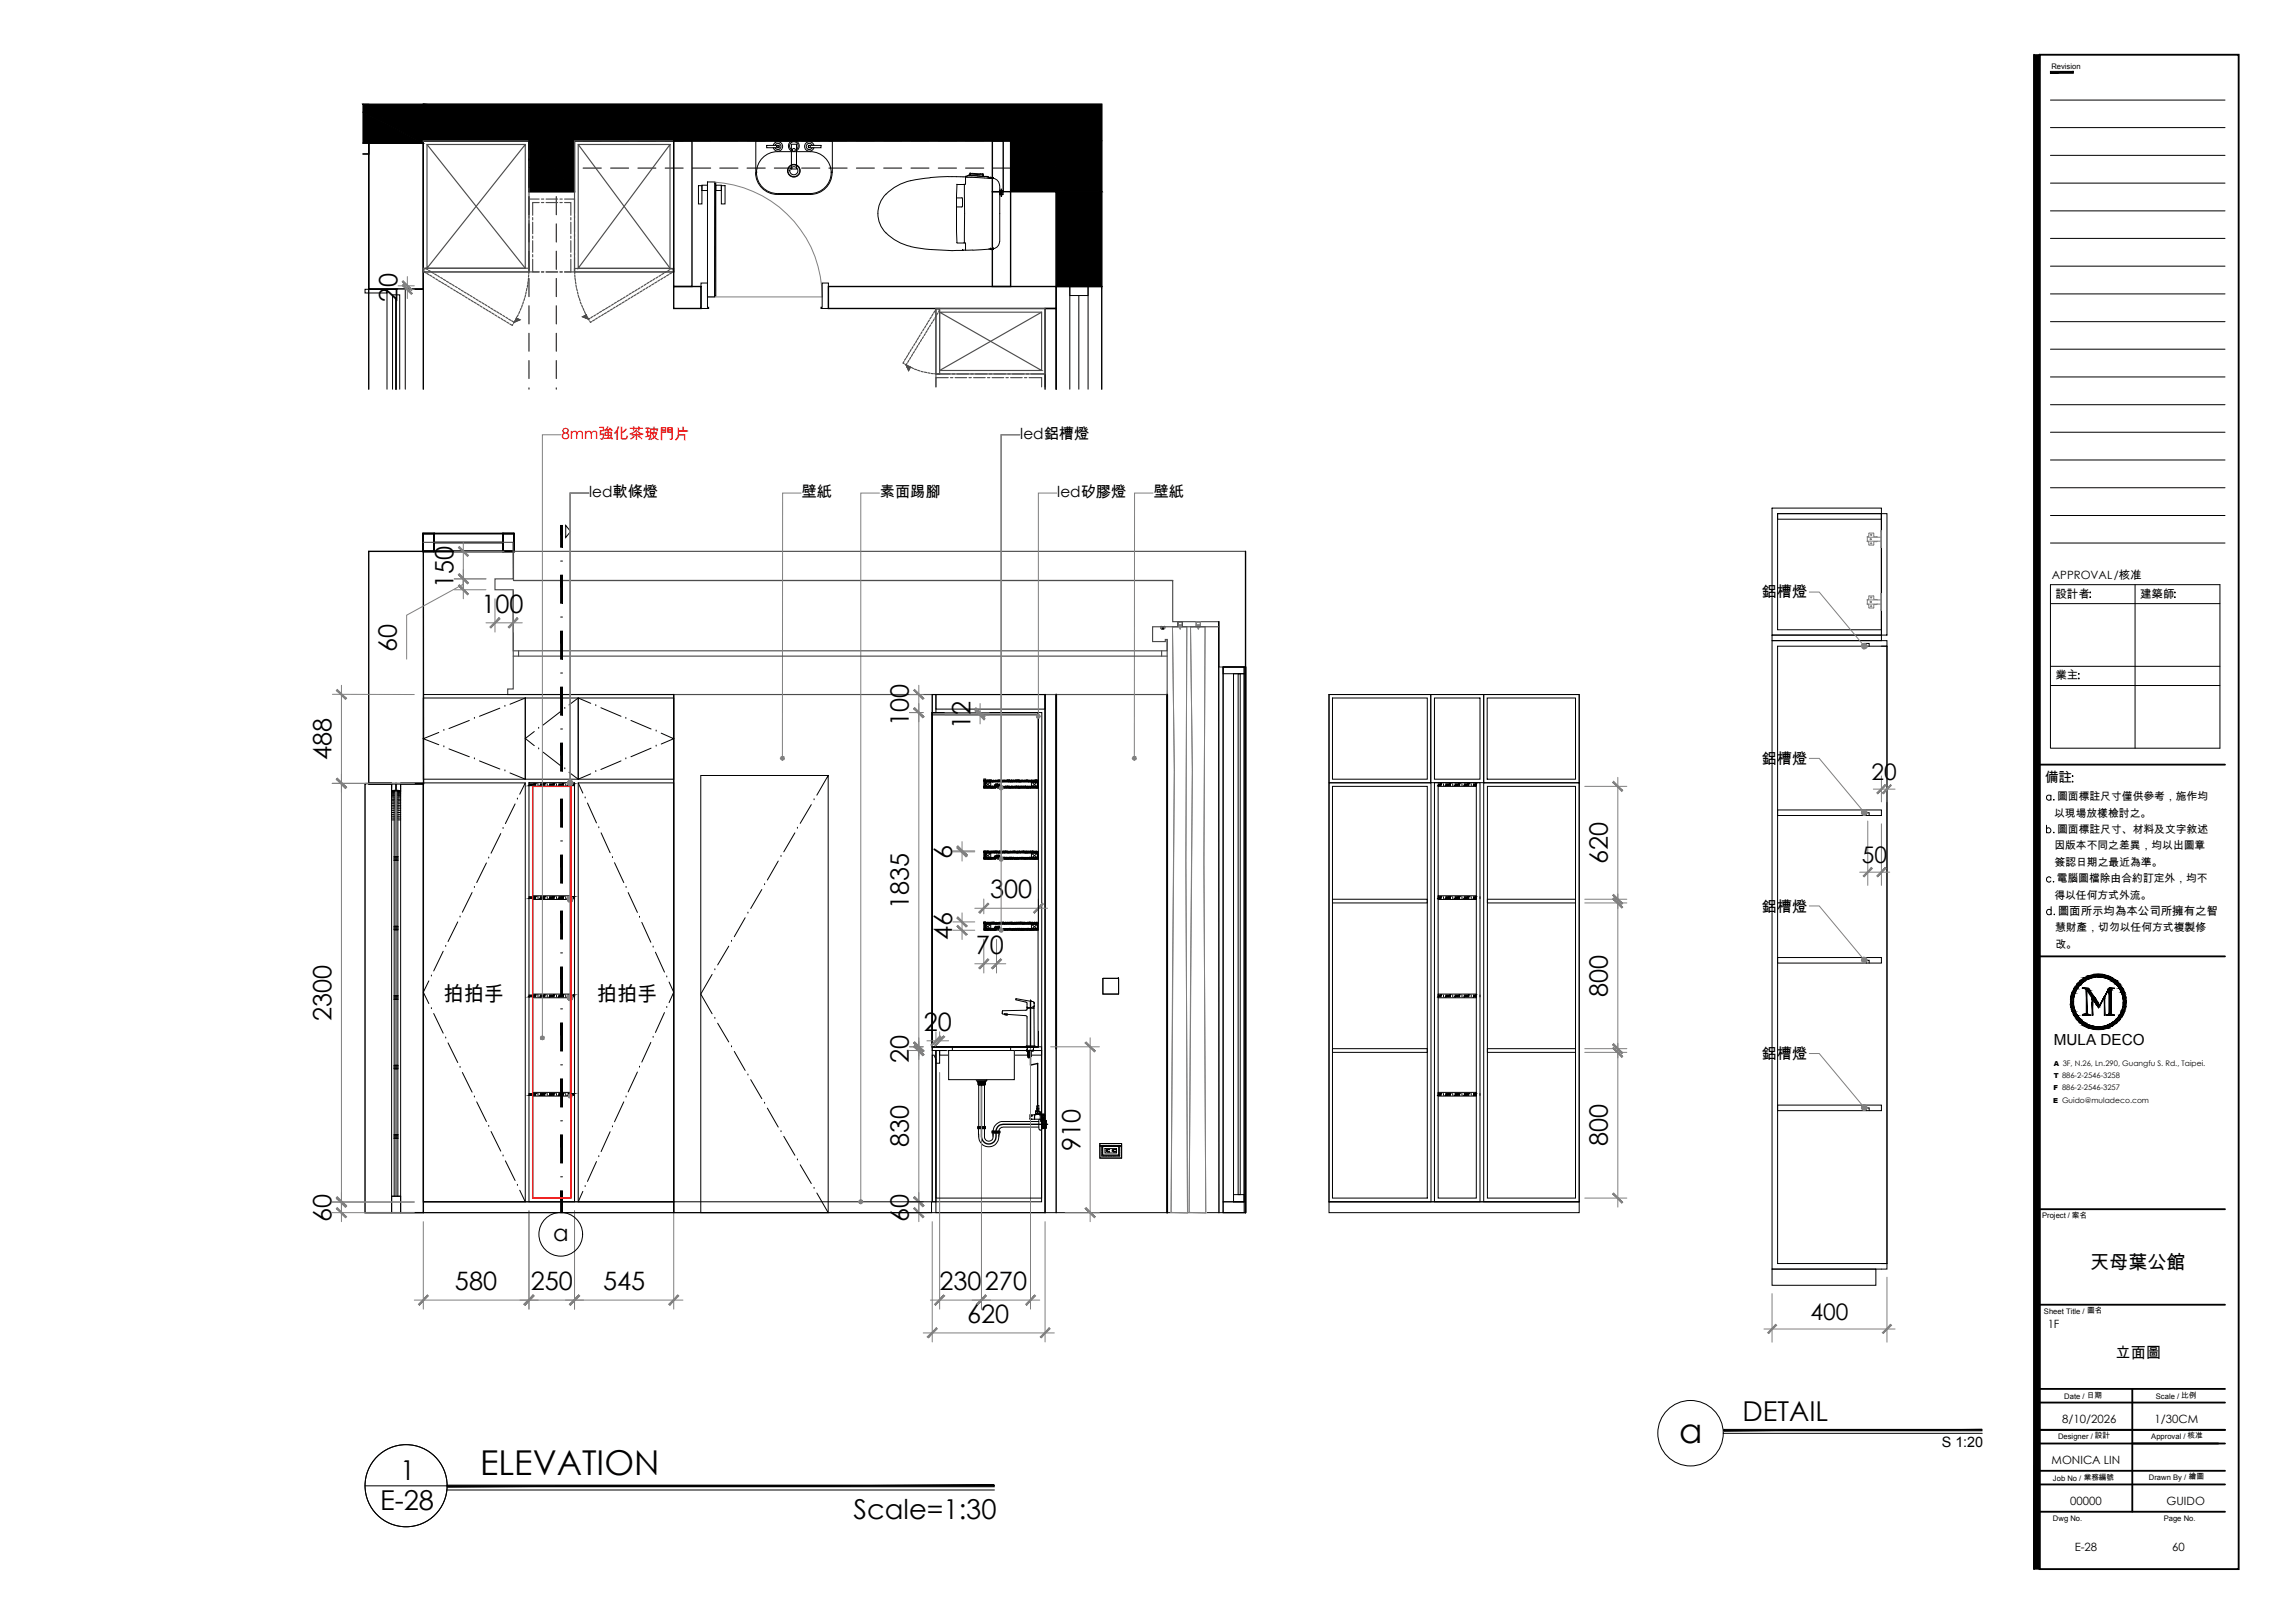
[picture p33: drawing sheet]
<svg xmlns="http://www.w3.org/2000/svg" width="420mm" height="297mm" viewBox="0 0 420 297" stroke-linecap="round" stroke-linejoin="round" font-family="sans-serif">
<defs><g id="words">
<g font-size="6.3">
<text x="87.9" y="269.9">ELEVATION</text>
<text x="307.4" y="264">a</text>
</g>
<g font-size="5">
<text x="319" y="260.1">DETAIL</text>
<text x="73.3" y="270.9">1</text>
<text x="69.6" y="276.3">E-28</text>
<text x="156.3" y="278">Scale=1:30</text>
</g>
<g font-size="4.6">
<text x="72.8" y="55.2" transform="rotate(-90 72.8 55.2)">20</text>
<text x="83" y="107.6" transform="rotate(-90 83 107.6)">150</text>
<text x="88.2" y="112.2">100</text>
<text x="72.6" y="119.3" transform="rotate(-90 72.6 119.3)">60</text>
<text x="166.4" y="132.9" transform="rotate(-90 166.4 132.9)">100</text>
<text x="177.7" y="133.5" transform="rotate(-90 177.7 133.5)">12</text>
<text x="60.7" y="139.1" transform="rotate(-90 60.7 139.1)">488</text>
<text x="174.3" y="157.2" transform="rotate(-90 174.3 157.2)">6</text>
<text x="294.4" y="158.2" transform="rotate(-90 294.4 158.2)">620</text>
<text x="166.4" y="166.4" transform="rotate(-90 166.4 166.4)">1835</text>
<text x="181.3" y="164.4">300</text>
<text x="174.3" y="172" transform="rotate(-90 174.3 172)">46</text>
<text x="178.6" y="174.6">70</text>
<text x="294.4" y="182.4" transform="rotate(-90 294.4 182.4)">800</text>
<text x="60.7" y="186.8" transform="rotate(-90 60.7 186.8)">2300</text>
<text x="169.1" y="188.7">20</text>
<text x="166.4" y="194.5" transform="rotate(-90 166.4 194.5)">20</text>
<text x="166.4" y="210" transform="rotate(-90 166.4 210)">830</text>
<text x="294.4" y="209.8" transform="rotate(-90 294.4 209.8)">800</text>
<text x="197.8" y="210.7" transform="rotate(-90 197.8 210.7)">910</text>
<text x="60.7" y="223.6" transform="rotate(-90 60.7 223.6)">60</text>
<text x="166.4" y="223.6" transform="rotate(-90 166.4 223.6)">60</text>
<text x="83.3" y="236.2">580</text>
<text x="97.2" y="236.2">250</text>
<text x="110.4" y="236.2">545</text>
<text x="172" y="236.2">230</text>
<text x="180.3" y="236.2">270</text>
<text x="177.1" y="242.1">620</text>
</g>
<g font-size="4.2">
<text x="342.6" y="142.8">20</text>
<text x="340.9" y="158">50</text>
<text x="101.2" y="227.1">a</text>
<text x="331.5" y="241.6">400</text>
</g>
<g font-size="3.7">
<text x="81.1" y="183.1">拍拍手</text>
<text x="109.2" y="183.1">拍拍手</text>
</g>
<text font-size="3.5" x="382.7" y="232.3">天母葉公館</text>
<text font-size="2.8" fill="#f00" x="102.8" y="80.3">8mm強化茶玻門片</text>
<g font-size="2.8">
<text x="186.8" y="80.3">led鋁槽燈</text>
<text x="107.9" y="91">led軟條燈</text>
<text x="146.8" y="91">壁紙</text>
<text x="161.1" y="91">素面踢腳</text>
<text x="193.6" y="91">led矽膠燈</text>
<text x="211.2" y="91">壁紙</text>
<text x="322.5" y="109.3">鋁槽燈</text>
<text x="322.5" y="139.8">鋁槽燈</text>
<text x="322.5" y="166.8">鋁槽燈</text>
<text x="376" y="191.3">MULA DECO</text>
<text x="322.5" y="193.8">鋁槽燈</text>
<text x="387.3" y="248.5">立面圖</text>
</g>
<text font-size="2.6" x="355.5" y="264.8">S 1:20</text>
<text font-size="2.5" x="374.4" y="143.2">備註</text>
<g font-size="2.1">
<text x="375.7" y="106">APPROVAL/核准</text>
<text x="376.3" y="109.4">設計者</text>
<text x="391.8" y="109.4">建築師</text>
<text x="376.3" y="124.3">業主</text>
<text x="376.8" y="167.4">圖面所示均為本公司所擁有之智</text>
<text x="374.9" y="243.1">1F</text>
<text x="377.6" y="260.4">8/10/2026</text>
<text x="394.4" y="260.4">1/30CM</text>
<text x="375.6" y="267.9">MONICA LIN</text>
<text x="379" y="275.4">00000</text>
<text x="396.6" y="275.4">GUIDO</text>
<text x="379.8" y="283.8">E-28</text>
<text x="397.7" y="283.8">60</text>
</g>
<g font-size="2">
<text x="376.1" y="149.5">以現場放樣檢討之。</text>
<text x="376.6" y="146.5">圖面標註尺寸僅供參考，施作均</text>
<text x="376.1" y="155.4">因版本不同之差異，均以出圖章</text>
<text x="376.6" y="152.4">圖面標註尺寸、材料及文字敘述</text>
<text x="376.2" y="158.4">簽認日期之最近為準。</text>
<text x="376.5" y="161.4">電腦圖檔除由合約訂定外，均不</text>
<text x="376.1" y="164.5">得以任何方式外流。</text>
<text x="376.2" y="170.4">慧財產，切勿以任何方式複製修</text>
<text x="376.3" y="173.4">改。</text>
</g>
<g font-size="1.4">
<text x="375.6" y="12.6">Revision</text>
<text x="373.9" y="222.9">Project / 案名</text>
<text x="374.2" y="240.4">Sheet Title / 圖名</text>
<text x="377.9" y="256.1">Date / 日期</text>
<text x="394.7" y="256.1">Scale / 比例</text>
<text x="376.8" y="263.4">Designer / 設計</text>
<text x="393.9" y="263.4">Approval / 核准</text>
<text x="375.9" y="271">Job No / 業務編號</text>
<text x="393.4" y="270.8">Drawn By / 繪圖</text>
<text x="375.9" y="278.3">Dwg No.</text>
<text x="396.1" y="278.3">Page No.</text>
</g>
<g font-size="1.3">
<text x="376" y="197.3">T 886-2-2546-3258</text>
<text x="376" y="195.1">A 3F, N.26, Ln.290, Guangfu S. Rd., Taipei.</text>
<text x="375.9" y="201.8">E Guido@muladeco.com</text>
<text x="375.9" y="199.5">F 886-2-2546-3257</text>
</g>
</g></defs>
<!-- layer: I-ELEV252 -->
<g fill="none" stroke="#000" stroke-width=".18">
<path d="M80.3 134.1l-2.8 1.1 2.8 1.1M81.3 133.7h.1M81.3 136.7h.1M82.2 137.1l3.7 1.4M85.9 131.9l-3.7 1.4M86.9 131.5h.1M86.9 138.9h.1M87.8 139.3l3.7 1.4M91.5 129.6l-3.7 1.5M92.4 129.3h.1M96.2 127.7l-2.8 1.2M97.8 133.9l-1.6 1.3 1.6 1.3"/>
<path d="M98.6 133.3h.1M98.6 137.1h.1M99.4 137.7l3.2 2.4M102.6 130.2l-3.2 2.5M103.4 129.7h.1M108.1 128.7l-2.2-1-1.7 1.3M109.1 129.1h.1M110 129.5l3.7 1.6M113.7 139.3l-3.7 1.5M114.6 131.5h.1M114.6 138.9h.1M115.5 131.9l3.7 1.5"/>
<path d="M119.2 136.9l-3.7 1.6M120.1 133.8h.1M120.1 136.6h.1M121.1 134.2l2.2 1-2.2 1M223.9 122.1h3.9v1.2h-3.9zM223.9 122.1h3.9v97.8h-3.9zM223.9 122.1h4.1v99.8h-4.1zM225.8 123.3h2v96.6h-2zM226.7 123.3h.4v95.3h-.4zM71.7 143.4v1.3h.8v-1.3h-.8v.6M71.7 149.7v69.2M71.7 144.9h.1"/>
<path d="M71.7 144.8h.1M71.7 146.8v.3M71.7 146.3v.2M71.7 145.8h.1M71.7 147.7v.3M71.7 148.4v.3M71.7 144v2.3M71.7 144.7h1.6M71.7 143.4h.5M71.7 147.4h.5M71.7 147.7h.5M71.7 145h.5"/>
<path d="M71.7 145.1h.5M71.7 144.8h.5M71.7 144.9h.5M71.7 145.3h.5M71.7 145.4h.5M71.7 145.6h.5M71.7 146.5h.5M71.7 146.8h.5M71.7 147.1h.5M71.7 146.3h.5M71.7 146h.5M71.7 145.8h.5"/>
<path d="M71.7 149.4h.5M71.7 149.7h.5M71.7 148.7h.5M71.7 148h.5M71.7 148.4h.5M71.7 149h.5M71.7 150.1h.5M71.7 143.4v.6M71.7 146.5v.3M71.7 147.1v.6M71.7 148v.4M71.7 148.7v1"/>
<path d="M72.2 143.4h1.1h-.5M72.2 156.8h.3v.7h-.3zM72.2 148.7v.7M72.2 147.7v1M72.2 145v.6M72.2 144.8h.1M72.2 146.3v.5M72.2 144.9v.1M72.2 146.8v.6M72.2 145.6v.4M72.2 157.5h.6M72.2 156.8h.6"/>
<path d="M72.2 143.4h.6M72.2 144.7v.2M72.2 146v.3M72.2 147.4v.3M72.2 149.4v69.5M72.5 156.8h.3v.7h-.3zM72.5 143.3v75.6M72.8 143.4h-.3v1.3h.8v-1.3M72.8 145v.3M72.8 144.8h.1M72.8 148.7v.7M72.8 149.7v7.1"/>
<path d="M72.8 144.9v.1M72.8 146.3v.5M72.8 148v.7M72.8 146.8v.6M72.8 145.6v.4M72.8 143.4h.5M72.8 147.4h.5M72.8 147.7h.5M72.8 145h.5M72.8 145.1h.5M72.8 144.8h.5M72.8 144.9h.5"/>
<path d="M72.8 145.3h.5M72.8 145.4h.5M72.8 145.6h.5M72.8 146.5h.5M72.8 146.8h.5M72.8 147.1h.5M72.8 146.3h.5M72.8 146h.5M72.8 145.8h.5M72.8 149.4h.5M72.8 149.7h.5M72.8 148.7h.5"/>
<path d="M72.8 148h.5M72.8 148.4h.5M72.8 149h.5M72.8 150.1h.5M72.8 144.7v.2M72.8 145.3v.3M72.8 146v.3M72.8 147.4v.6M72.8 149.4v.3M72.8 156.8v62.1M73.3 149.4v72.5v-3h-.5M73.3 146.8v.6"/>
<path d="M73.3 145.3v.1M73.3 149v.4M73.3 147.4v.3M73.3 148v.4M73.3 145.8v.2M73.3 146.5v.3M73.3 143.4v1.9M73.3 145.4v.4M73.3 146v.5M73.3 147.7v.3M73.3 148.4v.6M89.1 157.9l-1.8 3.6"/>
<path d="M89.5 157h.1M91.7 152.6l-1.8 3.6M92.1 151.6h.1M92.4 141.1h.1M93.4 141.5l2.8 1.1M94.3 147.1l-1.8 3.6M94.7 146.2h.1M96.2 143.3l-1 2.1M98.5 143.5v.3M100.2 143.5v.3M101.9 143.5v.3M103.4 140.7h.1"/>
<path d="M103.6 143.5v.3M104.2 141.3l1.7 1.3 2.2-1M105.2 143.5v.3M105.9 143.3l.8 1.8M107.1 146h.1M107.6 147l1.6 3.6M109.1 141.2h.1M109.6 151.5h.1M110.1 152.4l1.6 3.7M112.1 157h.1M112.5 157.9l1.7 3.6M142.5 157.6l-2 3.5"/>
<path d="M143 156.7h.1M145.5 152.4l-2 3.5M146 151.6h.1M148.5 147.3l-2 3.4M149 146.4h.1M151.6 141.9v80h-23.3v-80h23.3l-2.1 3.6M180.1 144.1h.1M180.1 144.2h.1M180.1 144h.1M180.1 157.1h.1M180.1 156h.1M180.2 144.2h.1"/>
<path d="M180.2 144.1h.1M180.2 142.9h.1M180.2 157.1h.1M180.2 156h.1M180.2 157.2h.1M180.2 143h.1M180.2 143.1h.1M180.2 156.1h.1M180.3 144.2h.1M180.3 156h.1M180.3 157.1h.1M180.3 155.9h.1"/>
<path d="M180.3 157.2h.1M180.3 142.9h.1M180.3 143.1h.1M180.3 143.2h.1M180.3 143.4h.1M180.3 143.6h.1M180.3 144h.1M180.3 143h.1M180.3 143.8h.1M180.3 156.5h.1M180.3 156.6h.1M180.3 156.8h.1"/>
<path d="M180.3 157h.1M180.3 156.2h.1M180.3 156.9h.1M180.4 143.7h.1M180.4 143.9h.1M180.4 144h.1M180.4 144.2h.1M180.4 143.3h.1M180.4 143.5h.1M180.4 143h.1M180.4 143.2h.1M180.4 143.1h.1"/>
<path d="M180.4 143.4h.1M180.4 156h.1M180.4 156.2h.1M180.4 156.7h.1M180.4 156.9h.1M180.4 157h.1M180.4 156.3h.1M180.4 157.3h.1M180.4 144.1h.1M180.4 156.1h.1M180.4 156.4h.1M180.4 157.1h.1"/>
<path d="M180.4 157.2h.1M180.5 143h.1M180.5 143.2h.1M180.5 143.3h.1M180.5 143.5h.1M180.5 143.7h.1M180.5 143.8h.1M180.5 144h.1M180.5 144.1h.1M180.5 143.4h.1M180.5 156.5h.1M180.5 156.7h.1"/>
<path d="M180.5 156.9h.1M180.5 157h.1M180.5 157.2h.1M180.5 156h.1M180.5 156.2h.1M180.5 156.4h.1M180.5 157.1h.1M180.5 156.6h.1M180.5 143.9h.1M180.5 143.1h.1M180.5 142.9h.1M180.5 156.8h.1"/>
<path d="M180.5 144.2h.1M180.5 155.9h.1M180.6 144h.1M180.6 144.2h.1M180.6 144.1h.1M180.6 143h.1M180.6 157.1h.1M180.6 156h.1M180.6 155.9h.1M180.6 156.1h.1M180.6 157h.1M180.6 157.2h.1"/>
<path d="M180.7 143h.1M180.7 144h.1M180.7 157.2h.1M180.7 156h.1M180.7 144.1h.1M180.7 143.1h.1M180.7 155.9h.1M180.7 157.3h.1M180.7 142.9h.1M180.7 156.1h.1M180.8 144h.1M180.8 144.2h.1"/>
<path d="M180.8 144.1h.1M180.8 157.1h.1M180.8 155.9h.1M180.8 143h.1M180.8 142.9h.1M180.8 157.3h.1M180.9 143h.1M180.9 144.1h.1M180.9 142.9h.1M180.9 144.2h.1M180.9 156.1h.1M180.9 157.2h.1"/>
<path d="M180.9 157.1h.1M180.9 144h.1M180.9 155.9h.1M180.9 157.3h.1M181 144.1h.1M181 143h.1M181 156h.1M181 157.2h.1M181 142.9h.1M181 143.1h.1M181 157.1h.1M181 144h.1"/>
<path d="M181 144.2h.1M181 155.9h.1M181 157.3h.1M181.1 143h.1M181.1 142.9h.1M181.1 144.2h.1M181.1 156.1h.1M181.1 144.1h.1M181.1 157.2h.1M181.2 144h.1M181.2 156h.1M181.2 157.2h.1"/>
<path d="M181.2 142.9h.1M181.2 143.1h.1M181.2 144.1h.1M181.2 144.2h.1M181.2 157.1h.1M181.2 156.1h.1M181.3 144h.1M181.3 144.2h.1M181.3 143.1h.1M181.3 156.1h.1M181.3 157.2h.1M181.3 155.9h.1"/>
<path d="M181.3 143h.1M181.3 157.1h.1M181.3 142.9h.1M181.3 156h.1M181.4 144.1h.1M181.4 142.9h.1M181.4 144.3h.1M181.4 143h.1M181.4 143.1h.1M181.4 144h.1M181.4 157.2h.1M181.4 156h.1"/>
<path d="M181.4 157.3h.1M181.4 156.1h.1M181.5 144h.1M181.5 144.2h.1M181.5 142.9h.1M181.5 144.1h.1M181.5 157.1h.1M181.5 156.1h.1M181.5 156h.1M181.5 157.2h.1M181.6 143h.1M181.6 143.1h.1"/>
<path d="M181.6 142.9h.1M181.6 144.2h.1M181.6 157.2h.1M181.6 156.1h.1M181.6 157.1h.1M181.6 144.1h.1M181.6 155.9h.1M181.7 143.1h.1M181.7 144h.1M181.7 144.2h.1M181.7 143h.1M181.7 157.1h.1"/>
<path d="M181.7 156h.1M181.7 157.2h.1M181.8 143h.1M181.8 143.1h.1M181.8 144.1h.1M181.8 156h.1M181.8 157.2h.1M181.8 156.1h.1M181.8 144.2h.1M181.8 157.1h.1M181.8 155.9h.1M181.9 143.1h.1"/>
<path d="M181.9 143h.1M181.9 144.2h.1M181.9 142.9h.1M181.9 157.1h.1M181.9 155.9h.1M181.9 144h.1M181.9 156h.1M182 143h.1M182 143.1h.1M182 144h.1M182 156h.1M182 157.1h.1"/>
<path d="M182 157.2h.1M182 144.1h.1M182 144.2h.1M182.1 144.1h.1M182.1 143.1h.1M182.1 144h.1M182.1 157.1h.1M182.1 156h.1M182.1 143h.1M182.1 155.9h.1M182.1 156.1h.1M182.1 144.2h.1"/>
<path d="M182.2 156h.1M182.2 157.1h.1M182.2 143h.1M182.2 144h.1M182.2 142.9h.1M182.2 144.2h.1M182.2 157.2h.1M182.3 144.1h.1M182.3 143.9h.1M182.3 143.7h.1M182.3 144.2h.1M182.3 156h.1"/>
<path d="M182.3 156.8h.1M182.3 156.9h.1M182.3 157.2h.1M182.3 155.9h.1M182.3 143.1h.1M182.3 143h.1M182.3 144h.1M182.3 156.1h.1M182.3 157h.1M182.4 143.7h.1M182.4 143.9h.1M182.4 144h.1"/>
<path d="M182.4 144.2h.1M182.4 143h.1M182.4 144.1h.1M182.4 156.9h.1M182.4 157.1h.1M182.4 155.9h.1M182.4 156.8h.1M182.4 157h.1M182.4 156h.1M182.4 143.8h.1M182.4 156.7h.1M182.4 156.1h.1"/>
<path d="M182.5 143.8h.1M182.5 155.9h.1M182.5 156.8h.1M182.5 156.7h.1M182.5 156.1h.1M182.5 143.7h.1M182.5 156h.1M182.6 143.1h.1M182.6 143.7h.1M182.6 143h.1M182.6 142.9h.1M182.6 156.8h.1"/>
<path d="M182.6 143.6h.1M182.6 155.9h.1M182.7 143h.1M182.7 143.7h.1M182.7 143.1h.1M182.7 156h.1M182.7 156.7h.1M182.7 156.8h.1M182.7 155.9h.1M182.7 143.8h.1M182.7 156.1h.1M182.8 143.1h.1"/>
<path d="M182.8 143.7h.1M182.8 142.9h.1M182.8 156.7h.1M182.8 143.8h.1M182.8 156h.1M182.8 156.1h.1M182.9 142.9h.1M182.9 143.8h.1M182.9 143.1h.1M182.9 143.9h.1M182.9 156h.1M182.9 156.7h.1"/>
<path d="M182.9 156.8h.1M182.9 157h.1M182.9 157.2h.1M182.9 157.1h.1M182.9 144h.1M182.9 144.1h.1M182.9 143.7h.1M182.9 143h.1M182.9 144.2h.1M182.9 156.1h.1M182.9 155.9h.1M183 144h.1"/>
<path d="M183 143h.1M183 143.8h.1M183 144.1h.1M183 144.2h.1M183 156.1h.1M183 156.7h.1M183 157.2h.1M183 155.9h.1M183 156.8h.1M183 142.9h.1M183 143.9h.1M183 143.7h.1"/>
<path d="M183 156.9h.1M183 157.1h.1M183 157h.1M183 157.3h.1M183.1 144.3h.1M183.1 144.1h.1M183.1 144h.1M183.1 156h.1M183.1 157.2h.1M183.1 143h.1M183.1 142.9h.1M183.1 144.2h.1"/>
<path d="M183.1 143.1h.1M183.1 156.1h.1M183.2 144.1h.1M183.2 156.1h.1M183.2 157.2h.1M183.2 155.9h.1M183.2 157.1h.1M183.2 143h.1M183.2 144.2h.1M183.2 157.3h.1M183.3 144.2h.1M183.3 144h.1"/>
<path d="M183.3 156h.1M183.3 157.1h.1M183.3 142.9h.1M183.3 144.1h.1M183.3 143h.1M183.3 143.1h.1M183.3 157.2h.1M183.3 155.9h.1M183.4 144.1h.1M183.4 143.1h.1M183.4 144.2h.1M183.4 156h.1"/>
<path d="M183.4 143h.1M183.4 144h.1M183.4 155.9h.1M183.4 156.1h.1M183.4 157.1h.1M183.5 144.2h.1M183.5 143h.1M183.5 144.1h.1M183.5 157.1h.1M183.5 157.3h.1M183.5 156h.1M183.5 155.9h.1"/>
<path d="M183.5 156.1h.1M183.5 157h.1M183.5 142.9h.1M183.5 143.1h.1M183.5 144h.1M183.5 157.2h.1M183.6 144.1h.1M183.6 143.1h.1M183.6 144.2h.1M183.6 143h.1M183.6 156h.1M183.6 157.1h.1"/>
<path d="M183.6 157.2h.1M183.6 144.3h.1M183.6 155.9h.1M183.6 156.1h.1M183.7 143h.1M183.7 143.1h.1M183.7 157.1h.1M183.7 157.3h.1M183.7 155.9h.1M183.7 156h.1M183.7 157.2h.1M183.7 144.2h.1"/>
<path d="M183.7 144.1h.1M183.8 142.9h.1M183.8 143h.1M183.8 144.1h.1M183.8 156h.1M183.8 157.1h.1M183.8 157.2h.1M183.8 144h.1M183.8 155.9h.1M183.8 157h.1M183.9 143h.1M183.9 144.2h.1"/>
<path d="M183.9 156.1h.1M183.9 157.1h.1M183.9 157.3h.1M183.9 156h.1M183.9 144.1h.1M183.9 143.1h.1M184 144.1h.1M184 144.2h.1M184 156h.1M184 155.9h.1M184 142.9h.1M184 143h.1"/>
<path d="M184 143.1h.1M184 157.2h.1M184.1 144.1h.1M184.1 143h.1M184.1 155.9h.1M184.1 144h.1M184.1 156.1h.1M184.1 157.2h.1M184.1 156h.1M184.1 144.2h.1M184.1 157.1h.1M184.2 144.1h.1"/>
<path d="M184.2 143.1h.1M184.2 156h.1M184.2 155.9h.1M184.2 157.3h.1M184.2 157h.1M184.2 142.9h.1M184.2 143h.1M184.2 144.2h.1M184.2 157.2h.1M184.2 157.1h.1M184.3 144.1h.1M184.3 143h.1"/>
<path d="M184.3 155.9h.1M184.3 157.1h.1M184.3 144.2h.1M184.3 156.1h.1M184.3 157.2h.1M184.3 144h.1M184.3 143.1h.1M184.3 156h.1M184.4 144h.1M184.4 157.2h.1M184.4 156h.1M184.4 142.9h.1"/>
<path d="M184.4 143.1h.1M184.5 144.1h.1M184.5 157.1h.1M184.5 156.1h.1M184.5 155.9h.1M184.5 142.9h.1M184.5 144h.1M184.5 143h.1M184.5 157.2h.1M184.6 143h.1M184.6 142.9h.1M184.6 144.2h.1"/>
<path d="M184.6 157.1h.1M184.6 157.2h.1M184.6 156.1h.1M184.6 144h.1M184.6 156h.1M184.7 143.1h.1M184.7 144.1h.1M184.7 142.9h.1M184.7 157.1h.1M184.7 156.1h.1M184.7 157.2h.1M184.7 156h.1"/>
<path d="M184.7 144.3h.1M184.8 143h.1M184.8 144.1h.1M184.8 156.1h.1M184.8 157h.1M184.8 157.2h.1M184.8 155.9h.1M184.8 144.2h.1M184.8 142.9h.1M184.9 144h.1M184.9 142.9h.1M184.9 156h.1"/>
<path d="M184.9 156.1h.1M184.9 157.2h.1M184.9 157.1h.1M184.9 143.1h.1M184.9 144.2h.1M184.9 144.1h.1M184.9 143h.1M185 143h.1M185 144.2h.1M185 143.1h.1M185 156.1h.1M185 157.1h.1"/>
<path d="M185 144.1h.1M185 157h.1M185 157.2h.1M185 156h.1M185 155.9h.1M185.1 143h.1M185.1 156h.1M185.1 157.1h.1M185.1 155.9h.1M185.1 157.3h.1M185.1 142.9h.1M185.1 143.1h.1"/>
<path d="M185.1 156.1h.1M185.2 144.1h.1M185.2 144.2h.1M185.2 144h.1M185.2 156h.1M185.2 157.2h.1M185.2 142.9h.1M185.2 156.1h.1M185.2 157.1h.1M185.2 143h.1M185.2 143.1h.1M185.2 157h.1"/>
<path d="M185.3 143.1h.1M185.3 144.2h.1M185.3 143h.1M185.3 156h.1M185.3 155.9h.1M185.3 157.2h.1M185.3 142.9h.1M185.3 144.1h.1M185.3 157.1h.1M185.4 144.1h.1M185.4 144.2h.1M185.4 143h.1"/>
<path d="M185.4 143.1h.1M185.4 157.1h.1M185.4 156h.1M185.4 157.3h.1M185.4 144h.1M185.4 156.1h.1M185.4 157.2h.1M185.5 144.2h.1M185.5 143h.1M185.5 144.1h.1M185.5 143.1h.1M185.5 156h.1"/>
<path d="M185.5 157.1h.1M185.5 142.9h.1M185.5 155.9h.1M185.6 143.1h.1M185.6 144.1h.1M185.6 144.2h.1M185.6 143h.1M185.6 157.1h.1M185.6 155.9h.1M185.6 157.2h.1M185.7 143h.1M185.7 144.1h.1"/>
<path d="M185.7 156.1h.1M185.7 144h.1M185.7 143.1h.1M185.7 157.2h.1M185.7 155.9h.1M185.7 156h.1M185.7 157.3h.1M185.8 142.9h.1M185.8 143.1h.1M185.8 144.1h.1M185.8 143h.1M185.8 157.1h.1"/>
<path d="M185.8 155.9h.1M185.8 156.1h.1M185.8 144.2h.1M185.8 157.3h.1M185.9 143h.1M185.9 144.1h.1M185.9 142.9h.1M185.9 156.1h.1M185.9 144.2h.1M185.9 157.2h.1M185.9 157.1h.1M186 143h.1"/>
<path d="M186 144.1h.1M186 144h.1M186 156h.1M186 157.2h.1M186 155.9h.1M186 142.9h.1M186 143.1h.1M186 157.1h.1M186 144.2h.1M186.1 143h.1M186.1 144.1h.1M186.1 143.1h.1"/>
<path d="M186.1 156.1h.1M186.1 157.2h.1M186.1 155.9h.1M186.1 157.3h.1M186.1 142.9h.1M186.1 144h.1M186.2 144.1h.1M186.2 142.9h.1M186.2 143.1h.1M186.2 144h.1M186.2 156h.1M186.2 157.1h.1"/>
<path d="M186.2 157.2h.1M186.3 144h.1M186.3 144.2h.1M186.3 142.9h.1M186.3 156.1h.1M186.3 157.2h.1M186.3 156h.1M186.3 157.1h.1M186.3 143.1h.1M186.3 143h.1M186.3 144.1h.1M186.3 155.9h.1"/>
<path d="M186.4 144.1h.1M186.4 142.9h.1M186.4 143h.1M186.4 156.1h.1M186.4 155.9h.1M186.4 156h.1M186.4 143.1h.1M186.4 144.2h.1M186.4 144h.1M186.4 157.2h.1M186.4 157.3h.1M186.5 144h.1"/>
<path d="M186.5 144.2h.1M186.5 142.9h.1M186.5 157.1h.1M186.5 156.1h.1M186.5 157.2h.1M186.5 144.1h.1M186.5 156h.1M186.5 143h.1M186.5 143.1h.1M186.6 144.1h.1M186.6 144.2h.1M186.6 142.9h.1"/>
<path d="M186.6 156.1h.1M186.6 155.9h.1M186.6 157.1h.1M186.6 143h.1M186.6 156h.1M186.7 142.9h.1M186.7 143.1h.1M186.7 143h.1M186.7 157.1h.1M186.7 157.2h.1M186.7 144h.1M186.7 144.2h.1"/>
<path d="M186.7 156h.1M186.8 143h.1M186.8 143.1h.1M186.8 144h.1M186.8 156.1h.1M186.8 156h.1M186.8 157.1h.1M186.8 157.2h.1M186.8 144.1h.1M186.8 144.2h.1M186.9 143.1h.1M186.9 144.2h.1"/>
<path d="M186.9 143h.1M186.9 144.1h.1M186.9 157.1h.1M186.9 155.9h.1M186.9 144h.1M186.9 142.9h.1M186.9 156h.1M187 156h.1M187 157.1h.1M187 155.9h.1M187 143h.1M187 143.1h.1"/>
<path d="M187 144h.1M187 157.2h.1M187.1 144.1h.1M187.1 143.1h.1M187.1 156h.1M187.1 157.2h.1M187.1 142.9h.1M187.1 143h.1M187.1 144h.1M187.1 155.9h.1M187.1 157.1h.1M187.1 144.2h.1"/>
<path d="M187.1 156.1h.1M187.2 144.1h.1M187.2 143h.1M187.2 156h.1M187.2 157.2h.1M187.2 157.1h.1M187.3 144.1h.1M187.3 144h.1M187.3 142.9h.1M187.3 144.2h.1M187.3 155.9h.1M187.3 156h.1"/>
<path d="M187.3 157.2h.1M187.3 157.1h.1M187.4 143.1h.1M187.4 144h.1M187.4 144.2h.1M187.4 143h.1M187.4 157.1h.1M187.4 155.9h.1M187.4 157.2h.1M187.4 144.1h.1M187.4 156h.1M187.5 144.1h.1"/>
<path d="M187.5 143h.1M187.5 157.2h.1M187.5 156.1h.1M187.5 155.9h.1M187.5 157.3h.1M187.6 143.1h.1M187.6 143h.1M187.6 144.1h.1M187.6 144h.1M187.6 157.1h.1M187.6 156h.1M187.6 157.2h.1"/>
<path d="M187.6 144.2h.1M187.6 142.9h.1M187.6 155.9h.1M187.7 144.1h.1M187.7 143h.1M187.7 157.2h.1M187.7 155.9h.1M187.7 144h.1M187.7 156.1h.1M187.7 156h.1M187.8 143.1h.1M187.8 144h.1"/>
<path d="M187.8 155.9h.1M187.8 156.1h.1M187.8 157.1h.1M187.8 157.2h.1M187.8 156h.1M187.8 144.2h.1M187.8 142.9h.1M187.8 144.1h.1M187.9 144h.1M187.9 143.1h.1M187.9 144.1h.1M187.9 156h.1"/>
<path d="M187.9 157.2h.1M187.9 143h.1M187.9 142.9h.1M187.9 157.1h.1M187.9 144.2h.1M187.9 156.1h.1M187.9 155.9h.1M188 143.1h.1M188 143h.1M188 144.2h.1M188 155.9h.1M188 156.1h.1"/>
<path d="M188 157.2h.1M188 142.9h.1M188 144.3h.1M188 157.1h.1M188.1 142.9h.1M188.1 144.2h.1M188.1 144h.1M188.1 156h.1M188.1 157.2h.1M188.1 143h.1M188.1 143.1h.1M188.2 144.1h.1"/>
<path d="M188.2 142.9h.1M188.2 144.2h.1M188.2 156.1h.1M188.2 157.1h.1M188.2 155.9h.1M188.2 157.2h.1M188.2 143h.1M188.3 144.2h.1M188.3 143h.1M188.3 156.1h.1M188.3 157.1h.1M188.3 142.9h.1"/>
<path d="M188.3 143.1h.1M188.3 144h.1M188.3 156h.1M188.3 157.2h.1M188.3 155.9h.1M188.4 144.1h.1M188.4 143.1h.1M188.4 144.2h.1M188.4 143h.1M188.4 157.2h.1M188.4 156h.1M188.4 157.1h.1"/>
<path d="M188.4 155.9h.1M188.4 156.1h.1M188.5 143h.1M188.5 143.1h.1M188.5 144.1h.1M188.5 144h.1M188.5 157.1h.1M188.5 157.3h.1M188.5 156h.1M188.5 144.2h.1M188.5 155.9h.1M188.5 142.9h.1"/>
<path d="M188.5 156.1h.1M188.5 157h.1M188.6 144.1h.1M188.6 143.1h.1M188.6 157.2h.1M188.6 157.1h.1M188.6 144.2h.1M188.6 144h.1M188.6 143h.1M188.6 156h.1M188.7 143h.1M188.7 143.1h.1"/>
<path d="M188.7 144.3h.1M188.7 155.9h.1M188.7 156.1h.1M188.7 157.1h.1M188.7 156h.1M188.7 144.2h.1M188.7 144.1h.1M188.7 157.3h.1M188.7 157.2h.1M188.8 142.9h.1M188.8 144.1h.1M188.8 143h.1"/>
<path d="M188.8 156h.1M188.8 155.9h.1M188.8 157.2h.1M188.8 157.1h.1M188.9 143h.1M188.9 144h.1M188.9 142.9h.1M188.9 144.1h.1M188.9 155.9h.1M188.9 156.1h.1M188.9 156h.1M188.9 157.1h.1"/>
<path d="M188.9 157.2h.1M188.9 157h.1M188.9 144.2h.1M188.9 143.1h.1M188.9 157.3h.1M189 144.1h.1M189 143h.1M189 144.2h.1M189 156h.1M189 155.9h.1M189 157.1h.1M189 142.9h.1"/>
<path d="M189 157.2h.1M189 143.1h.1M189.1 143h.1M189.1 155.9h.1M189.1 156.1h.1M189.1 144.2h.1M189.1 144h.1M189.1 144.1h.1M189.1 157.1h.1M189.1 157.3h.1M189.1 156h.1M189.1 157.2h.1"/>
<path d="M189.2 144.1h.1M189.2 143.1h.1M189.2 155.9h.1M189.2 157.3h.1M189.2 142.9h.1M189.2 144.2h.1M189.2 156h.1M189.2 157.2h.1M189.2 157.1h.1M189.2 157h.1M189.3 144.1h.1M189.3 143h.1"/>
<path d="M189.3 155.9h.1M189.3 144.2h.1M189.3 156.1h.1M189.3 157.2h.1M189.3 157.1h.1M189.3 157.3h.1M189.4 144.2h.1M189.4 144h.1M189.4 143.1h.1M189.4 156h.1M189.4 157.2h.1M189.4 142.9h.1"/>
<path d="M189.4 156.1h.1M189.5 144.1h.1M189.5 142.9h.1M189.5 144h.1M189.5 157.2h.1M189.5 156.1h.1M189.5 157.1h.1M189.5 156h.1M189.5 155.9h.1M189.6 143h.1M189.6 142.9h.1M189.6 144.2h.1"/>
<path d="M189.6 156.1h.1M189.6 157.1h.1M189.6 157.3h.1M189.6 157.2h.1M189.6 144h.1M189.6 156h.1M189.7 142.9h.1M189.7 157.1h.1M189.7 157.2h.1M189.7 144.1h.1M189.7 144.3h.1M189.7 143.1h.1"/>
<path d="M189.7 156.1h.1M189.7 156h.1M189.8 143h.1M189.8 142.9h.1M189.8 144.2h.1M189.8 144.1h.1M189.8 155.9h.1M189.8 156.1h.1M189.8 157.2h.1M189.8 157h.1M189.9 143h.1M189.9 144.1h.1"/>
<path d="M189.9 156h.1M189.9 156.1h.1M189.9 142.9h.1M189.9 143.1h.1M189.9 157.2h.1M189.9 157.1h.1M189.9 143.9h.1M189.9 143.5h.1M189.9 144.2h.1M189.9 143.4h.1M189.9 144h.1M189.9 156.3h.1"/>
<path d="M189.9 156.7h.1M189.9 156.9h.1M189.9 156.4h.1M190 143.3h.1M190 143.5h.1M190 144h.1M190 144.2h.1M190 143.1h.1M190 143.4h.1M190 143.9h.1M190 143h.1M190 143.6h.1"/>
<path d="M190 156.1h.1M190 156.2h.1M190 156.4h.1M190 156.5h.1M190 157.1h.1M190 156.8h.1M190 157.2h.1M190 143.2h.1M190 143.7h.1M190 143.8h.1M190 156.6h.1M190 156.7h.1"/>
<path d="M190 156.9h.1M190 157h.1M190.1 143.5h.1M190.1 143.7h.1M190.1 144.2h.1M190.1 143h.1M190.1 143.6h.1M190.1 143.8h.1M190.1 144.1h.1M190.1 143.1h.1M190.1 143.4h.1M190.1 156h.1"/>
<path d="M190.1 156.7h.1M190.1 155.9h.1M190.1 156.8h.1M190.1 156.3h.1M190.1 156.6h.1M190.1 156.9h.1M190.1 157.2h.1M190.1 142.9h.1M190.1 143.3h.1M190.1 144h.1M190.1 156.2h.1M190.1 156.5h.1"/>
<path d="M190.1 156.4h.1M190.1 157.1h.1M190.1 156.1h.1M190.1 157h.1M190.1 157.3h.1M264.3 143.5v.3M266 143.5v.3M267.7 143.5v.3M269.4 143.5v.3M270.3 143.5v.3M72.2 169.5h.3v.7h-.3zM72.2 170.2h.6"/>
<path d="M72.2 169.5h.6M72.5 169.5h.3v.7h-.3zM78.5 179.5l-1 2.1 1 2.1M79 178.6h.1M81.1 174.1l-1.7 3.6M81.6 173.2h.1M83.8 168.7l-1.8 3.6M84.2 167.8h.1M86.4 163.4l-1.7 3.5M86.9 162.4h.1M98.5 164.1v.4M100.2 164.1v.4"/>
<path d="M101.9 164.1v.4M103.6 164.1v.4M105.2 164.1v.4M114.6 162.4h.1M115 163.4l1.7 3.6M117.1 167.9h.1M117.5 168.8l1.7 3.7M119.6 173.3h.1M120 174.3l1.7 3.6M122.1 178.8h.1M122.5 179.7l.8 1.9-.8 1.9M130.4 178.3l-2.1 3.6 2.1 3.6"/>
<path d="M130.9 177.5h.1M133.4 173.2l-2 3.4M133.9 172.3h.1M136.4 168l-2 3.4M136.9 167.1h.1M139.5 162.8l-2.1 3.5M140 161.9h.1M180.1 169h.1M180.2 169h.1M180.2 168.9h.1M180.2 170.2h.1M180.2 169.1h.1"/>
<path d="M180.2 170.1h.1M180.3 169.1h.1M180.3 168.9h.1M180.3 170.3h.1M180.3 170.2h.1M180.3 169.4h.1M180.3 169.6h.1M180.3 170h.1M180.3 169.5h.1M180.3 169.8h.1M180.3 170.1h.1M180.4 169.1h.1"/>
<path d="M180.4 169.8h.1M180.4 170.3h.1M180.4 169h.1M180.4 169.3h.1M180.4 170.2h.1M180.4 168.9h.1M180.4 169.4h.1M180.4 169.6h.1M180.4 170h.1M180.4 169.5h.1M180.4 169.9h.1M180.5 170.1h.1"/>
<path d="M180.5 170.3h.1M180.5 169.4h.1M180.5 170h.1M180.5 169.5h.1M180.5 169h.1M180.5 169.2h.1M180.5 169.1h.1M180.5 169.8h.1M180.5 169.7h.1M180.5 170.2h.1M180.6 169.1h.1M180.6 170.2h.1"/>
<path d="M180.6 169h.1M180.6 170.1h.1M180.7 170.1h.1M180.7 170.3h.1M180.7 170.2h.1M180.7 169h.1M180.7 169.1h.1M180.8 170.2h.1M180.8 170.3h.1M180.8 168.9h.1M180.8 169.1h.1M180.9 170.1h.1"/>
<path d="M180.9 170.3h.1M180.9 169.1h.1M180.9 170.2h.1M180.9 169h.1M181 169h.1M181 170.2h.1M181 168.9h.1M181 169.1h.1M181.1 169.1h.1M181.1 170.1h.1M181.1 170.3h.1M181.1 169h.1"/>
<path d="M181.1 170.2h.1M181.2 169h.1M181.2 170.2h.1M181.2 169.1h.1M181.2 170.1h.1M181.3 170.1h.1M181.3 168.9h.1M181.3 169.1h.1M181.3 169h.1M181.3 170.3h.1M181.3 170.2h.1M181.4 169h.1"/>
<path d="M181.4 169.1h.1M181.4 170.2h.1M181.4 170.1h.1M181.4 170.3h.1M181.5 170.1h.1M181.5 170.2h.1M181.5 170.3h.1M181.5 168.9h.1M181.5 169.1h.1M181.5 169h.1M181.6 170.1h.1M181.6 170.3h.1"/>
<path d="M181.6 169h.1M181.6 169.1h.1M181.6 170.2h.1M181.7 170.1h.1M181.7 170.2h.1M181.7 168.9h.1M181.7 169.1h.1M181.7 169h.1M181.8 170.1h.1M181.8 170.3h.1M181.8 169h.1M181.8 168.9h.1"/>
<path d="M181.8 169.1h.1M181.9 170.2h.1M181.9 169.1h.1M181.9 168.9h.1M181.9 170.1h.1M182 170.1h.1M182 170.3h.1M182 168.9h.1M182 169h.1M182 170.2h.1M182.1 169h.1M182.1 170.2h.1"/>
<path d="M182.1 170.3h.1M182.1 169.1h.1M182.2 169.1h.1M182.2 170.2h.1M182.2 170.1h.1M182.2 170.3h.1M182.2 169h.1M182.3 169h.1M182.3 169.1h.1M182.3 169.8h.1M182.3 169.7h.1M182.3 170h.1"/>
<path d="M182.3 170.2h.1M182.3 170.1h.1M182.4 170h.1M182.4 169.7h.1M182.4 170.3h.1M182.4 169.9h.1M182.4 169.1h.1M182.4 170.2h.1M182.4 170.1h.1M182.4 169h.1M182.5 169.1h.1M182.5 169.7h.1"/>
<path d="M182.5 169h.1M182.5 169.8h.1M182.6 169.7h.1M182.6 169.1h.1M182.7 169.7h.1M182.7 169.1h.1M182.7 169.9h.1M182.7 169h.1M182.7 169.8h.1M182.8 169h.1M182.9 169.1h.1M182.9 169.7h.1"/>
<path d="M182.9 169.9h.1M182.9 170.1h.1M182.9 170.2h.1M182.9 170.3h.1M182.9 170h.1M183 169h.1M183 169.7h.1M183 170.1h.1M183 169.1h.1M183 169.9h.1M183 170h.1M183 169.8h.1"/>
<path d="M183 170.2h.1M183 168.9h.1M183.1 169.1h.1M183.1 169h.1M183.1 170.2h.1M183.1 170.1h.1M183.2 169h.1M183.2 170.1h.1M183.2 170.3h.1M183.2 169.1h.1M183.3 169.1h.1M183.3 169h.1"/>
<path d="M183.3 170.2h.1M183.3 170.1h.1M183.4 170.1h.1M183.4 168.9h.1M183.4 169h.1M183.4 170.3h.1M183.4 170.2h.1M183.5 170.1h.1M183.5 169h.1M183.5 169.1h.1M183.5 170.3h.1M183.5 170.2h.1"/>
<path d="M183.5 168.9h.1M183.6 170.2h.1M183.6 169h.1M183.6 168.9h.1M183.7 170.1h.1M183.7 170.3h.1M183.7 169.1h.1M183.7 168.9h.1M183.8 169.1h.1M183.8 170.2h.1M183.8 170.3h.1M183.8 168.9h.1"/>
<path d="M183.8 169h.1M183.8 170.1h.1M183.9 170.1h.1M183.9 170.2h.1M183.9 169.1h.1M184 169.1h.1M184 170.3h.1M184 170.2h.1M184 170.1h.1M184.1 169h.1M184.1 169.1h.1M184.1 170.1h.1"/>
<path d="M184.1 168.9h.1M184.1 170.2h.1M184.2 169.1h.1M184.2 169h.1M184.2 170.2h.1M184.2 170.3h.1M184.3 169h.1M184.3 169.1h.1M184.3 170.1h.1M184.3 170.2h.1M184.4 169.1h.1M184.4 170.2h.1"/>
<path d="M184.4 168.9h.1M184.4 169h.1M184.5 170.3h.1M184.5 169h.1M184.5 169.1h.1M184.6 170.1h.1M184.6 169.1h.1M184.6 169h.1M184.6 170.2h.1M184.7 169h.1M184.7 170.1h.1M184.7 170.3h.1"/>
<path d="M184.7 168.9h.1M184.8 170.1h.1M184.8 169.1h.1M184.8 170.2h.1M184.8 169h.1M184.9 169.1h.1M184.9 169h.1M184.9 170.1h.1M184.9 170.2h.1M185 170.1h.1M185 169h.1M185 169.1h.1"/>
<path d="M185 170.3h.1M185.1 169.1h.1M185.1 169h.1M185.1 168.9h.1M185.1 170.2h.1M185.1 170.1h.1M185.2 170.2h.1M185.2 169h.1M185.2 169.1h.1M185.2 168.9h.1M185.2 170.3h.1M185.2 170.1h.1"/>
<path d="M185.3 169.1h.1M185.3 170.3h.1M185.3 170.2h.1M185.3 168.9h.1M185.4 170.3h.1M185.4 170.1h.1M185.4 170.2h.1M185.4 169h.1M185.4 169.1h.1M185.5 169.1h.1M185.5 170.2h.1M185.5 170.3h.1"/>
<path d="M185.5 169h.1M185.6 169h.1M185.6 169.1h.1M185.6 170.1h.1M185.7 170.1h.1M185.7 169.1h.1M185.7 170.2h.1M185.7 169h.1M185.8 170.2h.1M185.8 170.3h.1M185.8 169h.1M185.8 168.9h.1"/>
<path d="M185.8 169.1h.1M185.9 169.1h.1M185.9 170.1h.1M185.9 170.3h.1M185.9 170.2h.1M185.9 169h.1M186 169h.1M186 169.1h.1M186 170.2h.1M186 170.1h.1M186.1 168.9h.1M186.1 169.1h.1"/>
<path d="M186.1 170.3h.1M186.1 170.2h.1M186.1 170.1h.1M186.2 169h.1M186.2 170.2h.1M186.2 169.1h.1M186.3 170.1h.1M186.3 168.9h.1M186.3 169.1h.1M186.3 169h.1M186.3 170.3h.1M186.4 169.1h.1"/>
<path d="M186.4 170.2h.1M186.4 169h.1M186.4 170.1h.1M186.5 170.1h.1M186.5 169h.1M186.5 170.2h.1M186.5 170.3h.1M186.5 168.9h.1M186.5 169.1h.1M186.6 169h.1M186.6 170.1h.1M186.6 170.3h.1"/>
<path d="M186.6 169.1h.1M186.7 170.2h.1M186.7 170.1h.1M186.7 168.9h.1M186.7 169h.1M186.8 169.1h.1M186.8 170.1h.1M186.8 170.3h.1M186.8 169h.1M186.8 170.2h.1M186.8 168.9h.1M186.9 170.2h.1"/>
<path d="M186.9 168.9h.1M186.9 170.3h.1M186.9 169.1h.1M187 168.9h.1M187 169.1h.1M187 170.1h.1M187 169h.1M187 170.3h.1M187 170.2h.1M187.1 169h.1M187.1 170.3h.1M187.1 170.2h.1"/>
<path d="M187.1 169.1h.1M187.2 168.9h.1M187.2 169.1h.1M187.2 170.3h.1M187.2 170.1h.1M187.2 170.2h.1M187.2 169h.1M187.3 169h.1M187.3 170.2h.1M187.3 169.1h.1M187.3 170.1h.1M187.4 169.1h.1"/>
<path d="M187.4 170.2h.1M187.4 168.9h.1M187.4 170.3h.1M187.4 170.1h.1M187.5 170.2h.1M187.5 170.1h.1M187.5 169h.1M187.5 170.3h.1M187.5 169.1h.1M187.6 170.2h.1M187.6 169.1h.1M187.6 168.9h.1"/>
<path d="M187.6 170.1h.1M187.6 170.3h.1M187.7 170.2h.1M187.7 169.1h.1M187.7 170.1h.1M187.7 169h.1M187.8 170.2h.1M187.8 169.1h.1M187.8 170.1h.1M187.8 169h.1M187.9 169.1h.1M187.9 169h.1"/>
<path d="M187.9 170.3h.1M187.9 170.1h.1M188 170.2h.1M188 169h.1M188 169.1h.1M188 170.1h.1M188.1 169.1h.1M188.1 169h.1M188.1 168.9h.1M188.1 170.1h.1M188.1 170.3h.1M188.1 170.2h.1"/>
<path d="M188.2 170.3h.1M188.2 169h.1M188.2 170.2h.1M188.2 170.1h.1M188.2 169.1h.1M188.3 169.1h.1M188.3 169h.1M188.3 170.1h.1M188.3 170.3h.1M188.3 170.2h.1M188.4 170.1h.1M188.4 169h.1"/>
<path d="M188.4 168.9h.1M188.5 170.1h.1M188.5 168.9h.1M188.5 169.1h.1M188.5 170.3h.1M188.5 170.2h.1M188.5 169h.1M188.6 170.2h.1M188.6 169.1h.1M188.6 169h.1M188.7 170.1h.1M188.7 168.9h.1"/>
<path d="M188.7 170.3h.1M188.7 169.1h.1M188.8 169.1h.1M188.8 168.9h.1M188.8 170.2h.1M188.8 170.3h.1M188.8 170.1h.1M188.8 169h.1M188.9 170.1h.1M188.9 170.2h.1M189 169.1h.1M189 170.2h.1"/>
<path d="M189 170.3h.1M189 170.1h.1M189.1 169h.1M189.1 170.1h.1M189.1 169.1h.1M189.1 170.2h.1M189.1 168.9h.1M189.2 169.1h.1M189.2 170.2h.1M189.2 169h.1M189.2 170.3h.1M189.3 170.2h.1"/>
<path d="M189.3 169.1h.1M189.3 169h.1M189.3 170.1h.1M189.4 170.2h.1M189.4 170.1h.1M189.4 169.1h.1M189.4 168.9h.1M189.5 169.1h.1M189.5 170.1h.1M189.5 169h.1M189.5 170.2h.1M189.5 170.3h.1"/>
<path d="M189.6 170.1h.1M189.6 169.1h.1M189.6 169h.1M189.6 170.2h.1M189.7 170.2h.1M189.7 169h.1M189.7 170.1h.1M189.8 170.1h.1M189.8 169h.1M189.8 169.1h.1M189.8 170.3h.1M189.8 168.9h.1"/>
<path d="M189.8 170.2h.1M189.9 169.1h.1M189.9 170.1h.1M189.9 169h.1M189.9 170.2h.1M189.9 169.2h.1M189.9 169.7h.1M189.9 169.5h.1M189.9 170h.1M190 169.1h.1M190 169.3h.1M190 169.5h.1"/>
<path d="M190 169.6h.1M190 169.8h.1M190 170h.1M190 170.1h.1M190 169h.1M190 169.2h.1M190 169.9h.1M190 169.7h.1M190 169.4h.1M190 170.3h.1M190.1 169.1h.1M190.1 169.2h.1"/>
<path d="M190.1 169.8h.1M190.1 170.1h.1M190.1 169.9h.1M190.1 169.5h.1M190.1 169.4h.1M190.1 169.7h.1M190.1 170h.1M190.1 170.2h.1M190.1 169h.1M190.1 169.6h.1M190.1 169.3h.1M201.9 179.1v2.8h2.9"/>
<path d="M201.9 179.1h2.9M204.8 179.1h.1M204.8 179.1v2.8M264.3 164.1v.4M266 164.1v.4M267.7 164.1v.4M269.4 164.1v.4M270.3 164.1v.4M271 164.1v.4M72.2 182.2h.3v.7h-.3zM72.2 195h.3v.6h-.3zM72.2 182.9h.6"/>
<path d="M72.2 182.2h.6M72.2 195.6h.6M72.2 195h.6M72.5 182.2h.3v.7h-.3zM72.5 195h.3v.6h-.3zM79 184.6h.1M79.4 185.5l1.7 3.6M81.6 190h.1M82 190.9l1.8 3.6M84.2 195.4h.1M84.7 196.3l1.7 3.6M98.5 182.1v.3"/>
<path d="M100.2 182.1v.3M101.9 182.1v.3M103.6 182.1v.3M105.2 182.1v.3M116.7 196.2l-1.7 3.6M117.1 195.3h.1M119.2 190.8l-1.7 3.6M119.6 189.9h.1M121.7 185.3l-1.7 3.7M122.1 184.4h.1M130.9 186.4h.1M131.4 187.3l2 3.4"/>
<path d="M133.9 191.6h.1M134.4 192.4l2 3.5M136.9 196.8h.1M137.4 197.6l2.1 3.5M173.7 192.3h12v5.3h-12zM178.8 197.6h1.9v.2h-1.9zM178.8 197.8l1.8 .1zM179 197.9h1.4v.1h-1.4zM179.1 198.4h.1M179.1 198.3h.1M179.1 198.2h.1M179.1 198.1h.1"/>
<path d="M179.1 198.4v.1M179.1 198.1v.3M179.1 198h.1M179.1 198h1.2M179.1 198.5h1.2M179.1 198v.1M179.1 198.1h1.2M179.1 198.4h1.2M180.3 198.1h-1.2h1.2M180.3 198.2h-1.2h1.2M180.3 198.3h-1.2h1.2M180.3 198.4h-1.2h1.2"/>
<path d="M180.3 198.4h.1M180.3 198.3h.1M180.3 198.2h.1M180.3 198.1h.1M180.3 198.4v.1M180.3 198.1v.3M180.3 198h.1M180.3 198v.1M180.7 197.6h-1.9h1.9M183.5 185.5l4.3 .4 .2 .1v5.4M183.5 185.5h.1M183.5 185v.5"/>
<path d="M183.5 185h.1M183.9 185.6l.1 .1M184 185.7h.3M184 185.7h.1M184.2 185.4v.5M184.3 185.7h.1M184.4 185.7h.1M187.9 191.4h1.6v.2h-1.6zM187.9 192.3h.1M187.9 192.4h1.2M187.9 191.6h.1M187.9 192.3h1.2"/>
<path d="M188 184.4h.1M188.1 184.5l-.2 .4-4.4 .1M188.1 184.5h.1M188.1 184.5h1.2M188.1 193.2h.1M188.1 192.5h.1M188.1 192.4l.4 .1M188.1 193.2h.4M188.1 192.5h.4zM188.1 184.4v.1M188.1 192.5v.7M188.2 192.5v.7"/>
<path d="M188.2 192.4h.1M188.2 192.5h.1M188.2 193.2v.2M188.2 193.4h.1M188.2 193.4h.3M188.2 193.4h.3zM188.2 193.6h.1M188.2 193.4h.2v.2l-.1-.2M188.2 193.4v.1M188.3 192.5v.7M188.3 192.4h-.2h.4v.8M188.3 193.5l-.1 .1"/>
<path d="M188.4 192.5v.7M188.4 193.6h.1M188.4 193.5l-.2 .1M188.5 192.4h.1M188.5 192.5h.1M188.5 193.2v.2M188.5 192.4v.1M188.5 193.2h.1M188.7 183.2h.1M188.7 183.2l-2.7-.4v.2l2 .5v.9M188.7 183.2l.6 .2v.8M188.8 192.3v1.1l-.3-.1v-.1"/>
<path d="M189.1 192.3h.1M189.3 184.2v.3M189.3 184.5h.1M189.3 184.5v6.9M189.3 183.7h.1M189.3 184.2h.1M189.3 184.2l-.6 .2h-.7M264.3 182.1v.3M266 182.1v.3M267.7 182.1v.3M269.4 182.1v.3M270.3 182.1v.3"/>
<path d="M271 182.1v.3M71.7 218.9v3v-3h1.1M71.7 218.9h.5M72.2 207.7h.3v.7h-.3zM72.2 218.9h.6M72.2 208.4h.6M72.2 207.7h.6M72.5 207.7h.3v.7h-.3zM72.8 218.9h.5M86.9 200.8h.1M87.3 201.7l1.8 3.6M89.5 206.1h.1"/>
<path d="M89.9 207.1l1.8 3.6M92.1 211.6h.1M92.5 212.5l1.8 3.6M94.7 216.9h.1M95.2 217.8l1 2.1M98.5 200.1v.4M100.2 200.1v.4M101.9 200.1v.4M103.6 200.1v.4M105.2 200.1v.4M106.7 218l-.8 1.9M107.1 217.2h.1"/>
<path d="M109.2 212.6l-1.6 3.6M109.6 211.7h.1M111.7 207.1l-1.6 3.7M112.1 206.2h.1M114.2 201.7l-1.7 3.6M114.6 200.8h.1M123.3 219.9h47.2v2h-47.2zM140 201.9h.1M140.5 202.8l2 3.5M143 207.1h.1M143.5 208l2 3.4M146 212.3h.1"/>
<path d="M146.5 213.2l2 3.4M149 217.5h.1M149.5 218.3l2.1 3.6M179 206.3v.1h1.4v-.1M179 206.4v.2h1.4v-.2M179 206.3h.1M179 206.3h1.4M179.1 206.6l.1 1a1.9 1.9 0 0 0 1.8 2.3 1.9 1.9 0 0 0 1.9-2.2v-.3M179.2 206.3v-7.7h1v7.7M180.2 207.6h.1M180.2 206.6v1.5a.78 .78 0 0 0 .8 .8 .78 .78 0 0 0 .8-.8v-.7M180.4 206.3h.1"/>
<path d="M181.6 207.1v.1h1.5v-.1M181.6 207.2v.2h1.4v-.2M181.6 207.1h.1M181.6 207.1h1.4M181.8 207.7h.1M181.8 207.1h.1M182.9 207.7h.1M183 207.1h.1M188.6 204.8h.1M188.6 204.1v.3M189.4 204v.8M189.6 203.4h.1"/>
<path d="M189.6 203.9h.1M189.6 203.4l.8 .1zM189.6 203.5v.4M189.6 203.5v.5h-1l.4 .2v.1l-.4 .1v.4h.4h-.4M189.8 203.3v.1M189.8 202.9v-.5l.2-.1h.2v.6M189.8 203.3h.4M189.8 203v.3M189.8 203.4h.1M189.9 203.9h-.3h.7M189.9 203.5v.4l.1-.4M190 203.9h.4h-.7"/>
<path d="M190.1 203.4h.1M190.2 203.3l-.4 .1M190.2 202.9h-.4l.4 .1M190.2 205.3h-6.5a1.86 1.86 0 0 0-1.9 1.8M190.2 206.3h-6.5a.87 .87 0 0 0-.8 .8M190.2 202.9v.4M190.3 204.8l-.1 1.7 .1 .3h.4M190.3 203.9h.1M190.3 203.9l.1 .1M190.4 204v.8h-1.4M190.4 203.5v.4M190.4 204.8l.2 .5"/>
<path d="M190.5 204h-.1M190.6 205.3h.1M190.6 203.6v1.7M190.7 205h.2M190.7 203.6h-.1l-.2 .5M190.7 204.1h.2M190.7 204v2.1M190.8 205v1.5M190.8 204.1h.1M190.8 204.8h.1M190.8 204.8h-.1M190.9 204.8h.1"/>
<path d="M190.9 204.1h.1M190.9 206.5h.2M190.9 206.5h-.2M190.9 205h.2M190.9 204.1v.7M190.9 205v1.5M191 204.1h.1M191 204.8h.1M191 204.1h-.1M191 204.1h.3M191 204.8h-.1M191 204.1v.7"/>
<path d="M191 205v1.5M191.1 204.1h.1M191.1 204.8h.1M191.1 205l.5 .1v1.3l-.5 .1M191.1 205v1.5M191.1 204.8h-.1M191.1 204.1v.7M191.2 204.1h.1M191.2 205v1.5M191.2 204.8h.1M191.2 204.1v.7M191.3 204.1h.1"/>
<path d="M191.3 204.1v.7h-.1M191.3 205v1.5M191.4 205.1v1.3M191.5 205.1v1.3M201.4 209.3h3.9v2.6h-3.9zM201.4 209.7h3.8M201.5 209.7h.1M201.7 211.4l.1 .2M201.7 209.8v.4M201.7 210.3v.4M201.7 210.8v.3M201.7 211.2v.2"/>
<path d="M201.8 209.6l-.1 .1M201.9 209.8h2.9v1.6h-2.9zM201.9 211.6h.4M201.9 209.6h.4M202.3 210.2h2.1v.8h-2.1zM202.3 211.6h.4M202.3 209.6h.4M202.6 210.6h.1M202.6 210.7h.1M202.6 210.6l-.1-.1v.2h.1M202.7 210.6h.1M202.7 210.6l-.1 .1"/>
<path d="M202.8 210.4h.3zM202.8 210.8h.3zM202.8 211.6h.4M202.8 209.6h.4M203.3 211.6h.4M203.3 209.6h.4M203.7 210.6h.1M203.7 210.7h.1M203.7 210.6l-.1-.1v.2h.1M203.7 211.6h.4M203.7 209.6h.4M203.8 210.6h.1"/>
<path d="M203.8 210.6l-.1 .1M203.9 210.4h.3zM203.9 210.8h.3zM204.2 211.6h.2M204.2 209.6h.2M204.5 211.6h.1M204.5 209.6h.1M204.7 211.6h.1M204.7 209.6h.1M204.9 209.6l.1 .1M205 211.4l-.1 .2M205 209.8v.4"/>
<path d="M205 210.3v.4M205 210.8v.3M205 211.2v.2M205.2 209.7h.1M205.3 209.3v2.6h-3.9v-2.2M205.3 209.3h-3.9v.4M223.9 219.9h3.9v2h-3.9zM225.8 218.6h2v1.3h-2zM264.3 200.1v.4M266 200.1v.4M267.7 200.1v.4M269.4 200.1v.4"/>
<path d="M270.3 200.1v.4M271 200.1v.4"/>
</g>
<path d="M77.5 97.6h1.9v3.3h-1.9zM79.4 97.6h14.7M92.1 97.6h2v3.3h-2zM92.1 97.6v1.7h-12.7M92.1 99.3v1.6M79.4 100.9v-3.3h-1.9v3.3h16.5M193.4 127.1v64.8M213.7 127.1v94.8M228 122.1v99.8M67.5 143.4h4.2M73.3 143.4h4.2" fill="none" stroke="#000" stroke-width=".34"/>
<!-- layer: I-ELEV4 -->
<path d="M66.8 221.9h161.2" fill="none" stroke="#000" stroke-width=".18"/>
<!-- layer: I-ELEV1 -->
<path d="M67.5 100.9h10v42.5h-10zM223.1 113.8l.1 108.1M228 100.9v121M123.3 127.1v94.8M191.3 127.1v94.8M193.4 127.1v94.8M213.7 127.1v94.8M66.8 143.4h10.7v78.5h-10.7z" fill="none" stroke="#000" stroke-width=".25"/>
<!-- layer: I-ELEV2 -->
<path d="M77.5 99.3h16.4l.1 6.6h-3.4v2h3.4v11.2h119.7v-2.1h-.4v.4h-2.3v-2.7h4.6v-.9h.9v.9h6.7M94 108.2v17.9h-1.1v1h120.8v-10.1M94.9 119.1v1M212.7 119.1v1M214.7 106.2h-120.7h120.7v7.6h8.5v8.3h4.8M228 100.9h-134v5.3M94 120.1h119.7" fill="none" stroke="#4c4c4c" stroke-width=".21"/>
<!-- layer: I-WALL -->
<g fill="none" stroke="#000" stroke-width=".18">
<path d="M212.5 115l.2 .1M212.6 114.9v.1M212.6 114.8h.1M212.6 115h.1M212.6 114.9h.1M212.6 114.8h.6M212.6 114.8v.1M212.7 115.1h.3M212.8 115h.2M212.8 114.9h.2M213.2 115l-.2 .1M213.2 114.9v.1"/>
<path d="M213.2 114.8h.1M213.2 115h.1M213.2 114.9h.1M213.2 114.8v.1"/>
<circle cx="212.7" cy="114.9" r=".06"/>
<circle cx="213.1" cy="114.9" r=".06"/>
</g>
<path d="M212.6 115l-.1-.3h.7v.3M212.6 115h.1M213.2 115h.1M213.2 114.7h-.7l.1 .3M213.3 114.7v.3" fill="none" stroke="#808080" stroke-width=".18"/>
<!-- layer: I-ELEV6 -->
<g fill="#fff" stroke="#fff" stroke-width=".18">
<path d="M218.6 114.7h2l-.2 42.9z"/>
<path d="M215.2 114.7h2.1l-.2 42.9z"/>
<path d="M218.1 127.9l.2 13.1 2.1 16.6zM218.3 141l2.1 16.6-2.4 15.9zM220.4 157.6l-2.4 15.9 2.8 48.5zM218 173.5l2.8 48.5-3.1-.1z"/>
<path d="M218 114.8l2.4 42.8-1.8-42.9zM218 114.8l2.4 42.8-2.3-29.7z"/>
<path d="M214.8 127.9l.2 13.1 2.1 16.6zM215 141l2.1 16.6-2.4 15.9zM217.1 157.6l-2.4 15.9 2.7 48.5zM214.7 173.5l2.7 48.5-3-.1z"/>
<path d="M214.7 114.8l2.4 42.8-1.9-42.9zM214.7 114.8l2.4 42.8-2.3-29.7z"/>
</g>
<g fill="none" stroke="#808080" stroke-width=".18">
<path d="M214.7 114.8l2.6-.1-.2 42.9 .3 64.4-3-.1 .6-80.9zM215.7 113.8h.8v.9h-.2v-.1l.1 .1v-.8l-.3-.1-.4 .1v.8l.2-.1v.1h-.3zM215.7 114.5h.1M215.8 114.5h.2v.4M215.9 114.8l.1 .2M216 114.8h.1M216 114.8h.2l-.1 .2M216.1 114.9h.1M216.1 115.1h.1M216.1 114.9v.2M216.1 114.8v.3M216.1 114.8h.1"/>
<path d="M216.3 114.5h.1v-.2h-.7v.2M216.3 114.5h-.2v.3h.1M218 114.8l2.6-.1-.2 42.9 .4 64.4-3.1-.1 .6-80.9zM219 113.8h.8v.9h-.2v-.1l.1 .1v-.8l-.3-.1-.4 .1v.8l.2-.1v.1h-.2zM219.3 114.8h.2l-.1 .3M219.3 114.8h.1M219.3 114.8v.1M219.4 114.9v.2M219.4 114.9h.1M219.4 115.1h.1M219.4 114.8v.2M219.6 114.5h.1v-.2h-.7v.3l.4-.1v.3h-.2l.1 .2"/>
<path d="M219.6 114.5h-.2l.1 .3"/>
</g>
<!-- layer: I-ELEV5 -->
<g fill="none" stroke="#000" stroke-width=".18">
<path d="M324.4 93h20.1v23.2h-20.1zM325.4 94h19.1v21.3h-19.1zM325.4 94h19.1v1h-19.1zM344.5 94h1v22.2h-1zM324.4 116.2h20.1v1h-20.1zM325.4 118.3h20.1v113h-20.1zM341.7 118.3v-.5h.5v.5M344.5 118.3h1v-1.1h-21.1v115.1h21.1v-1h-1M345.5 118.3v113M77.5 127.7h18.7v14.9h-18.7zM77.5 127.1h45.8v92.8h-45.8zM96.2 127.7h9.7v14.9h-9.7z"/>
<path d="M105.9 127.7h17.4v14.9h-17.4zM170.7 130.5l20-.1v89.5h-20zM170.7 127.1h.7v3.3h-.7zM170.7 130.4h19.4v.4h-19.4zM171.4 127.1h19.9v2.7h-19.9zM243.3 127.1h45.8v92.8h-45.8zM243.3 127.1h18.6v16.1h-18.6zM244 127.7h17.3v14.9h-17.3zM261.9 127.1h9.7v16.1h-9.7zM262.6 127.7h8.4v14.9h-8.4zM271.6 127.1h17.5v16.1h-17.5zM272.3 127.7h16.1v14.9h-16.1z"/>
<path d="M77.5 143.3h18.7v76.6h-18.7zM96.8 143.2h8.4v76.7h-8.4zM97.5 143.9h7v75.4h-7zM105.9 143.3h17.4v76.6h-17.4zM180.1 142.9h10v1.4h-7.4v-.5h-.5v.5h-2.1zM180.1 155.9h10v1.4h-7.4v-.4h-.5v.4h-2.1zM180.1 155.7h.4v.2h-.4zM180.1 142.6h.4v.3h-.4zM180.3 143.1v.9h1.1v-.9h-1.1l1.1 .9M180.3 156.1h9.6v.9h-7v-.3h-.8v.3h-1.8zM180.3 156.2v.8h1.1v-.8h-1.1l1.1 .8M181.4 143.1l-1.1 .9"/>
<path d="M181.4 156.2l-1.1 .8M188.8 143.1l1.1 .9M188.8 156.2l1.1 .8M189.9 143.1v.9h-7v-.4h-.8v.4h-1.8v-.9h9.6h-1.1v.9h1.1v-.9l-1.1 .9M189.9 156.2v.8h-1.1v-.8h1.1l-1.1 .8M190.1 142.9v-12.5h-19.4v61.2h19.4v-21.3v21.3h-19.4v-61.2h19.4v12.5v-12.5h-19.4v61.2h19.4v-21.3M190.1 144.3v11.6M190.1 157.3v11.6M243.3 143.3h18.7v76.6h-18.7zM244 143.9h17.3v75.4h-17.3zM262.6 143.2h8.4v76.7h-8.4zM263.3 143.9h7v75.4h-7z"/>
<path d="M271.6 143.3h17.5v76.6h-17.5zM272.3 143.9h16.1v75.4h-16.1zM325.4 148.2h19.1v1.1h-19.1zM341.7 149.3v-.6h.5v.6M97.5 163.9h7v.7h-7zM180.1 168.9h10v1.4h-7.4v-.4h-.5v.4h-2.1zM180.1 168.7h.4v.2h-.4zM180.3 169.1v.9h1.1v-.9h-1.1l1.1 .9M181.4 169.1l-1.1 .9M188.8 169.1l1.1 .9M189.9 169.1v1h-7v-.4h-.8v.4h-1.8v-1h9.6h-1.1v.9h1.1v-.9l-1.1 .9M244 164.6h17.3v.7h-17.3z"/>
<path d="M263.3 163.9h7v.7h-7zM272.3 164.6h16.1v.7h-16.1zM325.4 175.2h19.1v1.1h-19.1zM341.7 176.3v-.5h.5v.5M97.5 199.9h7v.7h-7zM97.5 181.9h7v.7h-7zM170.7 191v-63.9h20.6v94.8h-19.9v-29.6M170.7 191.6h20v.7h-20zM170.7 193.1h.3l.4 .8v26h-.7zM171.4 192.3h19.3v27h-19.3zM171.4 192.3h.6v2.3h-.6zM172 192.3h18.7v.8h-18.7z"/>
<path d="M174.4 191.6h10.6v.7h-10.6zM244 191.9h17.3v.7h-17.3zM263.3 199.9h7v.7h-7zM263.3 181.9h7v.7h-7zM272.3 191.9h16.1v.7h-16.1zM77.5 219.9h45.8v2h-45.8zM243.3 219.9h45.8v2h-45.8zM325.4 202.3h19.1v1h-19.1zM341.7 203.3v-.5h.5v.5M324.4 232.3h19v2.9h-19z"/>
</g>
<path d="M179.7 197.3v10.8a1.33 1.33 0 0 0 1.3 1.3 1.33 1.33 0 0 0 1.4-1.3 2.18 2.18 0 0 1 .1-1.7l.5-.5 .7-.1h8.1M188.7 183.1v8.7M188.7 192v2.9l1.3-.3v9.2" fill="none" stroke="#000" stroke-width=".25"/>
<g fill="none" stroke="#000" stroke-width=".34">
<path d="M179.1 206.3v.1M179.2 206.3v.1M179.3 206.3v.1M179.4 206.3v.1M179.5 206.3v.1M179.6 206.3v.1M179.7 206.3v.1M179.8 206.3v.1M179.9 206.3v.1M180 206.3v.1M180.1 206.3v.1M180.2 206.3v.1"/>
<path d="M180.3 206.3v.1M181.8 207.1v.1M182 207.1v.1M182.1 207.1v.1M182.3 207.1v.1M182.4 207.1v.1M182.6 207.1v.1M182.7 207.1v.1M182.8 207.1v.1M182.9 207.1v.1M183 207.1v.1"/>
</g>
<path d="M188.1 191.6v.7M189.2 191.6v.7" fill="none" stroke="#000" stroke-width=".18"/>
<!-- layer: I-ELEV-DIM -->
<g fill="none" stroke="#808080" stroke-width=".18">
<path d="M72.9 52.9h2.9M72.9 52.3h2.9M74.6 50.6v4M84.8 99.3v8.3M83.2 100.9h9.1M83.2 105.9h5.8M83.2 107.9h5.8M84.8 106.9l-10.3 5.7v8M84.8 105.9v2v-2M84.8 104.3v1.6M84.8 107.9v1.7M89 114h6.6"/>
<path d="M90.6 109.6v6.1M94 109.6v6.1M60.9 127.1h14.9M62.5 125.4v96.3M166.5 130.4h2.5M166.5 127.1h2.5M168.2 125.4v6.7M168.2 128.8v92.8M173 130.5h8.1M173 130.8h8.1M179.4 128.8v3.7M60.8 143.4h15"/>
<path d="M174.4 155.9h4.1M174.4 155.7h4.1M176.1 154v3.6M290.1 143.9h7.7M296.2 142.3v78.6M340.5 159.6h5.5M342 150.3v11.7M343 144.4h3.9M344.5 142v4.8M344.5 150.8v11.2M345.5 142v4.8M174.4 168.7h4.1"/>
<path d="M174.4 170.3h4.1M176.1 167.1v4.8M178.5 166.2h13.3M178.5 176.4h5.6M180.1 164.5v2.7M180.1 171.9v6.2M182.4 171.9v6.2M190.1 164.5v24.1M290.1 165.3h7.7M290.1 164.6h7.7M166.5 192.3h2.5M166.5 191.6h2.5"/>
<path d="M168.2 189.9v4M169.7 190.5h4M171.4 188.8v1.8M172 188.8v1.8M172 196.3v43.3M179.7 198.9v40.7M188.7 191.9v47.7M192.3 191.6h9M199.6 189.9v33.7M290.1 192.6h7.7M290.1 191.9h7.7M60.8 219.9h15"/>
<path d="M62.5 218.3v5.3M166.5 219.9h2.5M168.2 218.3v5.3M290.1 219.3h7.7M60.8 221.9h15M60.8 220h15M75.8 237.9h22.7M77.5 223.6v16M95.2 237.9h11.6M96.8 221.6v18M103.5 237.9h21.5M105.2 221.6v18"/>
<path d="M123.3 221.6v18M166.5 221.9h3.2M170.3 237.9h11M170.7 223.6v22M178 237.9h12.4M191.3 223.6v22M195 221.9h6.3M324.4 236.8v8.8M345.5 233.8v11.8M169 244h24M322.9 243.2h24"/>
</g>
<!-- layer: 0 -->
<g fill="#808080" stroke="#808080" stroke-width=".18">
<path d="M180.4 237l-1.5 1.9 1.7-1.7zM180.4 237l-1.5 1.9-.1-.2z"/>
<path d="M172.7 237l-1.6 1.7 .2 .2zM172.7 237l.3 .2-1.7 1.7z"/>
<path d="M180.4 237l-1.6 1.7 .1 .2zM180.4 237l.2 .2-1.7 1.7z"/>
<path d="M189.4 237l-1.5 1.9 1.7-1.7zM189.4 237l-1.5 1.9-.1-.2z"/>
<path d="M171.4 243l-1.4 1.8 1.6-1.6zM169.7 244.7l1.7-1.7-1.4 1.8z"/>
<path d="M190.4 244.7l.2 .1 1.5-1.8zM192.1 243l.2 .2-1.7 1.6z"/>
<path d="M179.2 166.9l.2 .2 1.5-1.8zM180.9 165.3l.1 .2-1.6 1.6z"/>
<path d="M190.9 165.3l-1.5 1.8 1.6-1.6zM190.9 165.3l-1.5 1.8-.2-.2z"/>
<path d="M167.3 219.2l1.8 1.5-1.6-1.7zM167.3 219.2l1.8 1.5-.2 .1z"/>
<path d="M167.3 221.2l1.6 1.7 .2-.2zM167.3 221.2l.2-.2 1.6 1.7z"/>
<path d="M167.3 219.2l1.8 1.5-1.6-1.7zM167.3 219.2l1.8 1.5-.2 .1z"/>
<path d="M167.3 191.5l1.6 1.7 .2-.2zM167.5 191.3l1.6 1.7-1.8-1.5z"/>
<path d="M167.3 191.5l1.6 1.7 .2-.2zM167.5 191.3l1.6 1.7-1.8-1.5z"/>
<path d="M167.5 190.7l-.2 .2 1.8 1.4zM167.3 190.9l1.8 1.4-.2 .2z"/>
<path d="M167.5 190.7l-.2 .2 1.8 1.4zM167.3 190.9l1.8 1.4-.2 .2z"/>
<path d="M167.3 129.7l1.6 1.6 .2-.1zM167.3 129.7l.2-.2 1.6 1.7z"/>
<path d="M167.5 126.2l-.2 .2 1.8 1.4zM167.3 126.4l1.8 1.4-.2 .2z"/>
<path d="M167.3 129.7l1.6 1.6 .2-.1zM167.3 129.7l.2-.2 1.6 1.7z"/>
<path d="M78.3 237l-1.5 1.9 1.6-1.7zM78.3 237l-1.5 1.9-.2-.2z"/>
<path d="M95.9 238.7l.2 .2 1.5-1.9zM97.6 237l.2 .2-1.7 1.7z"/>
<path d="M105.9 237l-1.5 1.9 1.7-1.7zM105.9 237l-1.5 1.9-.1-.2z"/>
<path d="M124.1 237l-1.7 1.7 .2 .2zM124.1 237l.2 .2-1.7 1.7z"/>
<path d="M95.9 238.7l.2 .2 1.5-1.9zM97.6 237l.2 .2-1.7 1.7z"/>
<path d="M105.9 237l-1.5 1.9 1.7-1.7zM105.9 237l-1.5 1.9-.1-.2z"/>
<path d="M61.6 219.2l1.8 1.5-1.6-1.7zM61.6 219.2l1.8 1.5-.2 .1z"/>
<path d="M61.6 221.2l1.6 1.7 .2-.2zM61.6 221.2l.2-.2 1.6 1.7z"/>
<path d="M61.6 219.3l1.8 1.5-1.6-1.7zM61.6 219.3l1.8 1.5-.2 .2z"/>
<path d="M61.6 142.6l1.6 1.7 .2-.2zM61.6 142.6l.2-.2 1.6 1.7z"/>
<path d="M61.6 142.6l1.8 1.5-1.6-1.7zM61.6 142.6l1.8 1.5-.2 .2z"/>
<path d="M61.6 126.4l1.6 1.6 .2-.2zM61.6 126.4l.2-.2 1.6 1.6z"/>
<path d="M179.2 177.2l.2 .1 1.5-1.8zM180.9 175.5l.1 .2-1.6 1.6z"/>
<path d="M183.2 175.5l-1.5 1.8 1.7-1.6zM181.5 177.2l1.7-1.7-1.5 1.8z"/>
<path d="M198.7 221.2l1.8 1.5-1.6-1.7zM198.7 221.2l1.8 1.5-.2 .2z"/>
<path d="M198.7 190.9l1.6 1.6 .2-.2zM198.7 190.9l.2-.2 1.6 1.6z"/>
<path d="M157.3 220.2l.3-.3v.4zM157.3 219.9v.3l.3-.3zM157.3 219.7l.3 .2h-.3z"/>
<path d="M157.3 219.7l.3-.1v.3zM157.6 219.6v.3l.2-.2zM157.8 219.7l.1 .2h-.3z"/>
<path d="M157.6 219.9h.3l-.1 .3zM157.6 219.9v.4l.2-.1z"/>
<path d="M104.4 182.6v.5l-.3-.1zM104 182.9l.1 .1 .3-.4zM103.9 182.6h.5l-.4 .3z"/>
<path d="M104 182.4l.4 .2h-.5zM104 182.4l.4 .2-.3-.4zM104.1 182.2l.3-.1v.5z"/>
<path d="M104.4 182.1l.2 .1-.2 .4zM104.6 182.2l-.2 .4 .4-.2zM104.4 182.6l.4-.2 .1 .2z"/>
<path d="M104.4 182.6h.5l-.1 .3zM104.4 182.6l.2 .4 .2-.1zM104.4 182.6l.2 .4-.2 .1z"/>
<path d="M84.1 100l-.2 .2 1.9 1.5zM83.9 100.2l1.9 1.5-.2 .1z"/>
<path d="M83.9 105.2l1.7 1.6 .2-.1zM84.1 105l1.7 1.7-1.9-1.5z"/>
<path d="M84.1 105l-.2 .2 1.9 1.5zM83.9 105.2l1.9 1.5-.2 .1z"/>
<path d="M83.9 107.2l1.7 1.7 .2-.2zM84.1 107l1.7 1.7-1.9-1.5z"/>
<path d="M91.4 113.1l-1.7 1.7 .2 .1zM91.4 113.1l.2 .2-1.7 1.6z"/>
<path d="M94.7 113.1l-1.5 1.8 1.7-1.6zM94.7 113.1l-1.5 1.8-.2-.1z"/>
<path d="M172.7 189.6l-1.4 1.8 1.7-1.6zM171.1 191.2l1.6-1.6-1.4 1.8z"/>
<path d="M170.4 191.2l.2 .2 1.5-1.8zM172.1 189.6l.2 .2-1.7 1.6z"/>
<path d="M143 139l.2-.2v.3zM142.9 138.8l.1 .2 .2-.2zM143 138.5l.2 .3h-.3z"/>
<path d="M143 138.5h.2v.3zM143.2 138.5v.3l.3-.3zM143.2 138.8l.3-.3 .1 .3z"/>
<path d="M143.2 138.8h.4l-.1 .2zM143.2 138.8v.3l.3-.1z"/>
<path d="M207.5 139l.2-.2v.3zM207.3 138.8l.2 .2 .2-.2zM207.5 138.5l.2 .3h-.4z"/>
<path d="M207.5 138.5h.2v.3zM207.7 138.5v.3l.2-.3zM207.7 138.8l.2-.3 .1 .3z"/>
<path d="M207.7 138.8h.3l-.1 .2zM207.7 138.8v.3l.2-.1z"/>
<path d="M295.3 191.8l1.6 1.7 .2-.1zM295.3 191.8l.1-.1 1.7 1.7z"/>
<path d="M295.4 218.3l-.1 .2 1.8 1.5zM295.3 218.5l1.8 1.5-.2 .2z"/>
<path d="M295.3 164.5l1.6 1.7 .2-.2zM295.4 164.3l1.7 1.7-1.8-1.5z"/>
<path d="M295.4 191l-.1 .2 1.8 1.5zM295.3 191.2l1.8 1.5-.2 .2z"/>
<path d="M295.3 143.2l1.6 1.7 .2-.2zM295.4 143l1.7 1.7-1.8-1.5z"/>
<path d="M295.4 163.7l-.1 .2 1.8 1.4zM295.3 163.9l1.8 1.4-.2 .2z"/>
<path d="M175.4 167.8l-.2 .2 1.9 1.5zM175.2 168l1.9 1.5-.2 .2z"/>
<path d="M175.2 169.5l1.7 1.7 .2-.2zM175.2 169.5l.2-.1 1.7 1.6z"/>
<path d="M104.4 143.3v.4h-.3zM104 143.5l.1 .2 .3-.4zM103.9 143.3h.5l-.4 .2z"/>
<path d="M104 143l.4 .3h-.5zM104.1 142.8l-.1 .2 .4 .3zM104.1 142.8h.3v.5z"/>
<path d="M104.4 142.8h.2l-.2 .5zM104.6 142.8l-.2 .5 .4-.3zM104.4 143.3l.4-.3 .1 .3z"/>
<path d="M104.4 143.3h.5l-.1 .2zM104.4 143.3l.2 .4 .2-.2zM104.4 143.3l.2 .4h-.2z"/>
<path d="M104.4 164.6v.5l-.3-.1zM104 164.9l.1 .1 .3-.4zM103.9 164.6h.5l-.4 .3z"/>
<path d="M104 164.4l.4 .2h-.5zM104.1 164.2l-.1 .2 .4 .2zM104.1 164.2l.3-.1v.5z"/>
<path d="M104.4 164.1l.2 .1-.2 .4zM104.6 164.2l-.2 .4 .4-.2zM104.4 164.6l.4-.2 .1 .2z"/>
<path d="M104.4 164.6h.5l-.1 .3zM104.4 164.6l.2 .4 .2-.1zM104.4 164.6l.2 .4-.2 .1z"/>
<path d="M104.1 200.9l.3-.3v.3zM104 200.6l.1 .3 .3-.3zM104.1 200.4l.3 .2h-.4z"/>
<path d="M104.1 200.4l.3-.1v.3zM104.4 200.3v.3l.2-.2zM104.4 200.6l.2-.2 .1 .2z"/>
<path d="M104.4 200.6h.3l-.1 .3zM104.4 200.6v.3h.2z"/>
<path d="M73.6 52.2l1.7 1.7 .2-.2zM73.8 52l1.7 1.7-1.9-1.5z"/>
<path d="M73.6 51.5l1.9 1.5-1.7-1.6zM73.6 51.5l1.9 1.5-.2 .2z"/>
<path d="M189.9 131.3l.2-.2v.3zM189.8 131.1l.1 .2 .2-.2zM189.9 130.9l.2 .2h-.3z"/>
<path d="M189.9 130.9l.2-.1v.3zM190.1 130.8v.3l.2-.2zM190.1 131.1l.2-.2 .1 .2z"/>
<path d="M190.1 131.1h.3l-.1 .2zM190.1 131.1v.3l.2-.1z"/>
<path d="M183.3 170.3v.3l-.2-.1zM183 170.3l.1 .2 .2-.2zM183.1 170l.2 .3h-.3z"/>
<path d="M183.1 170l.2-.1v.4zM183.3 169.9v.4l.2-.3zM183.3 170.3l.2-.3 .1 .3z"/>
<path d="M183.3 170.3h.3l-.1 .2zM183.3 170.3v.3l.2-.1z"/>
<path d="M183.1 144.5l.2-.2v.3zM183 144.3l.1 .2 .2-.2zM183.1 144l.2 .3h-.3z"/>
<path d="M183.1 144l.2-.1v.4zM183.3 143.9v.4l.2-.3zM183.3 144.3l.2-.3 .1 .3z"/>
<path d="M183.3 144.3h.3l-.1 .2zM183.3 144.3v.3l.2-.1z"/>
<path d="M183.3 157.3v.3l-.2-.1zM183 157.3l.1 .2 .2-.2zM183.1 157l.2 .3h-.3z"/>
<path d="M183.1 157l.2-.1v.4zM183.3 156.9v.4l.2-.3zM183.3 157.3l.2-.3 .1 .3z"/>
<path d="M183.3 157.3h.3l-.1 .2zM183.3 157.3v.3l.2-.1z"/>
<path d="M175.2 155.2l1.7 1.6 .2-.1zM175.2 155.2l.2-.2 1.7 1.7z"/>
<path d="M175.4 154.8l-.2 .2 1.9 1.4zM175.2 155l1.9 1.4-.2 .3z"/>
<path d="M178.7 129.5l-.2 .2 1.8 1.5zM178.5 129.7l1.8 1.5-.1 .1z"/>
<path d="M178.5 130.1l1.7 1.7 .1-.2zM178.5 130.1l.2-.2 1.6 1.7z"/>
<path d="M99 190.2l.3-.3v.4zM99 189.9v.3l.3-.3zM99 189.7l.3 .2h-.3z"/>
<path d="M99 189.7l.3-.1v.3zM99.3 189.6v.3l.3-.2zM99.3 189.9l.3-.2v.2z"/>
<path d="M99.3 189.9h.3v.3zM99.3 189.9v.4l.3-.1z"/>
<path d="M342.6 158.8l-1.5 1.5 .2 .2zM342.6 158.8l.2 .1-1.5 1.6z"/>
<path d="M345.1 158.8l-1.3 1.7 1.5-1.6zM345.1 158.8l-1.3 1.7-.2-.2z"/>
<path d="M343.6 145.1l.2 .2 1.3-1.7zM345.1 143.6l.2 .1-1.5 1.6z"/>
<path d="M346.1 143.6l-1.3 1.7 1.5-1.6zM344.6 145.1l1.5-1.5-1.3 1.7z"/>
<path d="M325.1 242.4l-1.3 1.6 1.5-1.4zM325.1 242.4l-1.3 1.6-.2-.1z"/>
<path d="M344.6 243.9l.2 .1 1.3-1.6zM346.1 242.4l.2 .2-1.5 1.4z"/>
<path d="M341.3 118.3l.3 .3-.2 .1zM341.3 118.3l-.1 .4h.2zM340.9 118.6l.4-.3-.1 .4z"/>
<path d="M340.8 118.3h.5l-.4 .3zM340.9 118.1l-.1 .2h.5zM341 117.8l.3 .5-.4-.2z"/>
<path d="M341 117.8h.2l.1 .5zM341.2 117.8l.1 .5 .2-.5zM341.5 117.8l.2 .1-.4 .4z"/>
<path d="M341.3 118.3l.4-.4 .1 .3zM341.3 118.3l.5 .1v-.2zM341.3 118.3l.5 .1-.2 .2z"/>
<path d="M341.3 148.7l.3 .4-.2 .1zM341.3 148.7l-.1 .5h.2zM340.9 149l.4-.3-.1 .5z"/>
<path d="M340.8 148.8l.5-.1-.4 .3zM340.9 148.5l-.1 .3 .5-.1zM341 148.3l.3 .4-.4-.2z"/>
<path d="M341 148.3l.2-.1 .1 .5zM341.2 148.2l.1 .5 .2-.5zM341.5 148.2l.2 .2-.4 .3z"/>
<path d="M341.3 148.7l.4-.3 .1 .2zM341.3 148.7l.5 .2v-.3zM341.3 148.7l.5 .2-.2 .2z"/>
<path d="M341.3 175.7l.3 .4-.2 .1zM341.3 175.7l-.1 .5h.2zM340.9 176l.4-.3-.1 .5z"/>
<path d="M340.8 175.8l.5-.1-.4 .3zM340.9 175.5l-.1 .3 .5-.1zM341 175.3l.3 .4-.4-.2z"/>
<path d="M341 175.3l.2-.1 .1 .5zM341.2 175.2l.1 .5 .2-.5zM341.5 175.2l.2 .2-.4 .3z"/>
<path d="M341.3 175.7l.4-.3 .1 .2zM341.3 175.7l.5 .2v-.3zM341.3 175.7l.5 .2-.2 .2z"/>
<path d="M341.3 202.7l.3 .4-.2 .1zM341.3 202.7l-.1 .5h.2zM340.9 203l.4-.3-.1 .5z"/>
<path d="M340.8 202.8l.5-.1-.4 .3zM340.9 202.6l-.1 .2 .5-.1zM341 202.3l.3 .4-.4-.1z"/>
<path d="M341 202.3l.2-.1 .1 .5zM341.2 202.2l.1 .5 .2-.4zM341.5 202.3l.2 .1-.4 .3z"/>
<path d="M341.3 202.7l.4-.3 .1 .2zM341.3 202.7l.5 .2v-.3zM341.3 202.7l.5 .2-.2 .2z"/>
</g>
<!-- layer: I-ELEV-DIM -->
<g fill="none" stroke="#000" stroke-width=".18">
<path d="M188.1 191.6h1.1v.7h-1.1z"/>
<circle cx="102.7" cy="225.9" r="4"/>
<circle cx="309.5" cy="262.3" r="6"/>
</g>
<!-- layer: I-WALL-HATCH -->
<path d="M96.8 35.1h8.4M201.7 25.8h-124.2h124.2" fill="none" stroke="#000" stroke-width=".18"/>
<g fill="#000" stroke="#000" stroke-width=".18">
<path d="M66.4 20.6l11.1 5.6h-11.1z"/>
<path d="M66.4 19.1h11.1v7.1zM66.4 19.1v1.5l11.1 5.6z"/>
<path d="M77.5 19.1v6.7h124.2zM77.5 19.1h124.2v6.7z"/>
<path d="M96.8 25.8v9.3h8.4zM96.8 25.8h8.4v9.3z"/>
<path d="M185 25.8v9.3h16.7zM185 25.8h16.7v9.3z"/>
<path d="M193.4 35.1v17.3h8.3zM193.4 35.1h8.3v17.3z"/>
</g>
<!-- layer: S-BEAM -->
<g fill="none" stroke="#000" stroke-width=".18">
<path d="M67.5 22.8v-3.7h-1.1h11.1v7.1h-11.1M67.5 24.5v3.7h-1.1M96.8 29.1v1.7h3.3M96.8 31v3.3M96.8 36v3.3M98.5 25.8h-1.7v3.5M100.1 25.8h-3.3v1.6M100.2 25.8h1.6v3.5M101.8 30.8h3.3M101.8 25.8h3.3M101.8 31v3.3M101.8 36v3.3"/>
<path d="M106.8 30.8h3.3M106.8 25.8h3.3M111.8 30.8h3.3M111.8 25.8h3.3M116.8 30.8h3.3M116.8 25.8h3.3M121.8 30.8h3.3M121.8 25.8h3.3M126.8 30.8h3.3M126.8 25.8h3.3M131.8 30.8h3.3M131.8 25.8h3.3"/>
<path d="M136.8 30.8h3.3M136.8 25.8h3.3M141.8 30.8h3.3M141.8 25.8h3.3M146.8 30.8h3.3M146.8 25.8h3.3M151.8 30.8h3.3M151.8 25.8h3.3M156.8 30.8h3.3M156.8 25.8h3.3M161.8 30.8h3.3M161.8 25.8h3.3"/>
<path d="M166.8 30.8h3.3M166.8 25.8h3.3M171.8 30.8h3.3M171.8 25.8h3.3M176.8 30.8h3.3M176.8 25.8h3.3M181.8 25.8h3.2v1.6M185 29.1v1.7h-3.2M96.8 41v3.3M96.8 46v3.3M96.8 51v3.3M96.8 56v3.3"/>
<path d="M101.8 41v3.3M101.8 46v3.3M101.8 51v3.3M101.8 56v3.3M96.8 61v3.3M96.8 66v3.3M96.8 71v.2M101.8 61v3.3M101.8 66v3.3M101.8 71v.2"/>
</g>
<!-- layer: I-WALL -->
<path d="M77.5 19.1h124.2v33.3h-8.3v-17.3h-8.4v-9.3h-107.5zM66.4 26.2h1.1v2h-1.1M67.5 26.2h10v26.7h-10zM96.8 25.8h8.4v9.3h-8.4zM123.3 25.8h3.4v26.6h-3.4zM181.7 35.1h3.3v17.3h-3.3zM181.7 25.8h2v9.3h-2zM123.3 52.4h5v4.1h-5zM151.7 52.4h41.7v4.1h-41.7zM67.5 71.2v-18.3h10h-10v-26.7h10v45M191.3 71.2v-14.7h2.1v14.7v-18.8h8.3v18.8" fill="none" stroke="#000" stroke-width=".25"/>
<!-- layer: I-WINDOW -->
<path d="M185 33.8h8.4v.3h-8.4zM185 25.8h8.4v.3h-8.4zM189 26.1h.3v7.7h-.3zM195.9 52.4h3.3v1.7h-3.3zM197.5 54.1v17.1M70.9 71.2v-18.3h3.3v18.3M71.9 71.2v-17.2h1.3v17.2M195.9 71.2v-18.8h3.3v18.8" fill="none" stroke="#000" stroke-width=".18"/>
<path d="M72.5 54.6v16.6" fill="none" stroke="#000" stroke-width=".34"/>
<!-- layer: I-FURN-MLWK-H -->
<g fill="none" stroke="#4c4c4c" stroke-width=".21">
<path d="M77.5 25.8h19.3v24h-19.3zM78.2 26.4l18 22.7M96.2 26.4l-18 22.7v-22.7h18v22.7h-18M96.8 39.5v.4M97.5 39.8v.4M98.7 37.1h-1.2v2.3M98.7 36.4h-1.9v2.7M99.1 36.4h.5M99.1 37.1h.5M100 36.4h2.1M100 37.1h2.1M102.5 36.4h.4"/>
<path d="M102.5 37.1h.4M103.4 36.4h1.8v2.7M103.4 37.1h1.1v2.3M104.5 39.8v.4M105.2 25.8h18.1v24h-18.1zM105.2 39.5v.4M105.9 26.4l16.8 22.7M122.7 26.4l-16.8 22.7v-22.7h16.8v22.7h-16.8M77.5 49.1h19.3v.7h-19.3zM77.6 49.5l-.1 .1 .5 .3M77.8 49.3l.1-.2 .4 .2M78.1 50l.4 .3"/>
<path d="M78.5 49.5l.4 .2M78.7 50.4l.4 .2M79 49.8l.4 .2M79.2 50.7l.4 .2M79.6 50.2l.4 .2M79.8 51l.3 .3M80.1 50.4l.4 .3M80.3 51.4l.4 .2M80.7 50.8l.3 .2M80.8 51.7l.4 .2M81.2 51.1l.4 .2M81.4 52l.4 .2"/>
<path d="M81.7 51.5l.4 .2M81.9 52.4l.4 .2M82.3 51.8l.4 .2M82.5 52.7l.3 .2M82.8 52.1l.4 .3M83 53l.4 .2M83.4 52.4l.3 .2M83.6 53.3l.3 .3M83.9 52.8l.4 .2M84.1 53.7l.4 .2M84.4 53.1l.4 .2M84.7 54l.3 .2"/>
<path d="M85 53.5l.4 .2M85.2 54.3l.3 .3M85.5 53.7l.4 .3M85.8 54.7l.3 .2M86.1 54.1l.3 .2M86.3 55l.3 .2M86.6 54.4l.4 .2M86.8 55.3l.4 .2M87.2 54.8l.3 .2M87.4 55.7l.3 .2M87.7 55.1l.4 .2M87.9 56l.4 .2"/>
<path d="M88.3 55.4l.3 .3M88.5 56.3l.3 .2M88.8 55.7l.3 .3M89 56.6l.4 .3M89.4 56.1l.3 .2M89.5 57l.4 .2M89.9 56.4l.3 .2M90.1 57.3l.4 .2M90.4 56.8l.4 .2M90.6 57.6l.4 .3M91 57.1l.3 .2M91.2 58l.3 .2"/>
<path d="M91.5 57.4l.3 .2M91.7 58.3l.4 .2M92.1 57.7l.3 .2M92.2 58.6l.4 .2M92.6 58.1l.3 .2M92.8 59l.4 .2M93.1 58.4l.4 .2M93.3 59.3l.5 .2 .1-.1M93.7 58.7l.4 .3 .2-.3M94.6 58.2l.6 .3-1.2 .7M94.6 58.2l-.2 .3M94.9 57.6l-.2 .3"/>
<path d="M95.2 57l-.2 .4M95.4 56.4l-.2 .4M95.6 55.8l-.1 .4M95.8 55.2l-.1 .5M96 54.6l-.1 .4M96.2 54l-.1 .4M96.3 53.4v.4M96.5 52.8l-.1 .4M96.6 52.1l-.1 .5M96.7 51.5l-.1 .4M96.8 50.9l-.1 .4M96.8 50.3v.4"/>
<path d="M96.8 47.1v2.7h1.9h-1.2v-2.4M96.8 40.3v2.1M96.8 42.9v.4M96.8 43.7v2.1M96.8 46.3v.4M96.8 49.1v.3M96.8 49.6v.5M97.5 40.7v2.1M97.5 43.2v.4M97.5 44.1v2.1M97.5 46.6v.4M99.1 49.8h.5"/>
<path d="M100 49.8h2.1M102.5 49.8h.4M104.5 40.7v2.1M104.5 43.2v.4M104.5 44.1v2.1M104.5 46.6v.4M105.2 49.1h18.1v.7h-18.1zM105.2 47.1v2.7h-1.8h1.1v-2.4M105.2 40.3v2.1M105.2 42.9v.4M105.2 43.7v2.1M105.2 46.3v.4"/>
<path d="M105.2 49.1v.4M105.2 49.7v.4M105.2 50.3l.1 .4M105.3 50.9l.1 .4M105.4 51.5v.5M105.4 52.2l.1 .4M105.6 52.8l.1 .4M105.7 53.5l.1 .3M105.9 54l.1 .5M106.1 54.6l.1 .5M106.2 55.3l.2 .4M106.5 55.9l.2 .3"/>
<path d="M106.8 56.4l.1 .4M107 57l.2 .4M107.3 57.6l-.6 .4 1 .4 .2 .2M107.3 57.6l.2 .3M107.6 58.2l.2 .2M108 58.8l.1 .2 .2-.1M108 58.3l-.3 .1M108.5 57.9l-.4 .3M108.9 58.5l-.4 .2M109 57.6l-.3 .3M109.4 58.2l-.4 .2M109.6 57.3l-.4 .2"/>
<path d="M109.9 57.9l-.3 .2M110.1 57l-.3 .2M110.5 57.5l-.4 .3M110.7 56.6l-.4 .2M111 57.2l-.4 .2M111.2 56.3l-.3 .2M111.6 56.9l-.4 .2M111.7 56l-.3 .2M112.1 56.5l-.4 .3M112.3 55.7l-.3 .2M112.6 56.2l-.3 .2M112.8 55.3l-.3 .2"/>
<path d="M113.2 55.9l-.4 .2M113.4 55l-.4 .2M113.7 55.6l-.3 .2M113.9 54.6l-.3 .3M114.3 55.2l-.4 .2M114.5 54.3l-.4 .3M114.8 54.9l-.3 .2M115 54l-.3 .2M115.3 54.6l-.3 .2M115.6 53.7l-.4 .2M115.9 54.2l-.3 .3M116.1 53.3l-.4 .2"/>
<path d="M116.4 53.9l-.3 .2M116.7 53l-.4 .2M117 53.6l-.4 .2M117.2 52.7l-.4 .2M117.5 53.2l-.3 .3M117.7 52.4l-.3 .2M118.1 52.9l-.4 .2M118.3 52l-.4 .2M118.6 52.6l-.3 .2M118.8 51.7l-.4 .2M119.2 52.3l-.4 .2M119.4 51.3l-.4 .2"/>
<path d="M119.7 51.9l-.4 .2M119.9 51l-.4 .3M120.3 51.6l-.4 .2M120.4 50.7l-.3 .2M120.8 51.3l-.4 .2M121 50.4l-.4 .2M121.3 50.9l-.3 .3M121.5 50l-.4 .2M121.9 50.6l-.4 .2M122.1 49.7l-.4 .2M122.4 50.3l-.4 .2M122.6 49.3l-.4 .3"/>
<path d="M122.8 49.3l.2-.2 .1 .2M123 49.9l-.4 .3M123.2 49.5l.1 .2-.2 .1M169.5 59.6l-.2 .4M169.8 59.1l-.2 .4M170 60l-.2 .4M170.2 58.6l-.3 .3M170.4 59.5l-.2 .3M170.5 58l-.2 .4M170.7 58.9l-.2 .4M170.8 57.5l-.2 .4M171.1 58.4l-.3 .3"/>
<path d="M171.1 56.9l-.2 .4M171.4 56.5h19.9v11.9h-19.9zM171.4 56.5h.6v11.9h-.6zM171.4 57.8l-.2 .4M171.6 56.6l-.2-.1-.1 .3M171.7 57.3l-.2 .3M171.8 56.7l.2 .1-.2 .3M172 57.1l18.7 10.7h-18.7v-10.7h18.7v10.7M190.7 57.1l-18.7 10.7M165.5 66.2l-.2 .2 .2 .1M165.7 66.7l.2 .1M165.8 66.7l.3 .2"/>
<path d="M165.8 65.6l-.2 .3M165.9 66.8l.5 1M166.1 66.5l-.2 .3M166.2 65.1l-.3 .3M166.3 67l.4 .2-.4 .6M166.4 65.9l-.2 .4M166.5 64.5l-.2 .4M166.7 65.4l-.2 .4M166.8 64l-.2 .3M166.9 67.3l.3 .2M167.1 64.8l-.2 .4M167.2 63.4l-.3 .4"/>
<path d="M167.4 64.3l-.2 .4M167.4 67.5l.4 .2M167.5 62.9l-.2 .3M167.8 63.8l-.3 .3M167.8 62.3l-.2 .4M168 67.8l.4 .1M168 63.2l-.2 .4M168.2 61.8l-.3 .4M168.4 62.7l-.2 .4M168.5 61.3l-.2 .3M168.6 68l.4 .1M168.7 62.1l-.2 .4"/>
<path d="M168.8 60.7l-.2 .4M169.1 61.6l-.2 .4M169.1 60.2l-.2 .3M169.2 68.1l.5 .1M169.4 61.1l-.2 .3M169.7 60.5l-.2 .4M169.9 68.2l.4 .1M170.5 68.4h.4M171.1 68.4h.4M171.7 68.4h.3M173.9 68.4h-2.5v2.4v-1.7h2.2M174 69.1h.4"/>
<path d="M174.4 68.4h.4M174.9 69.1h2.1M175.2 68.4h2.1M177.4 69.1h.4M177.7 68.4h.5M178.3 69.1h2.1M178.6 68.4h2.1M180.8 69.1h.4M181.1 68.4h.5M181.6 69.1h2.2M182 68.4h2.1M184.2 69.1h.4"/>
<path d="M184.5 68.4h.4M185 69.1h2.1M185.4 68.4h2.1M187.6 69.1h.4M187.9 68.4h.4M188.4 69.1h2.3v1.7M188.8 68.4h2.5M191.3 68.4v2.4"/>
</g>
<!-- layer: I-WALL-FNS -->
<path d="M66.8 52.9h4.1v.7h-4.1z" fill="none" stroke="#000" stroke-width=".18"/>
<!-- layer: I-P-FIXT -->
<g fill="none" stroke="#000" stroke-width=".18">
<path d="M138.3 31.6a4 4 0 0 0 4 4h6.1a4 4 0 0 0 3.9-4M138.4 31.6v-5.8h14v5.8M138.5 31.6h.1M139.6 28.9a3.8 3.8 0 0 1 2.8-1.1h5.9a3.8 3.8 0 0 1 3.9 3.8 3.8 3.8 0 0 1-3.8 3.8h-6.1a3.8 3.8 0 0 1-3.5-2.3 3.8 3.8 0 0 1 .8-4.2zM140.4 26.6h2.2v.4h-2.2zM141.6 26.6a.87 .87 0 0 1 1.3-.5 .87 .87 0 0 1 0 1.4 .87 .87 0 0 1-1.3-.5M141.9 26.6a.57 .57 0 0 1 .9-.3 .57 .57 0 0 1 0 1 .57 .57 0 0 1-.9-.3M144.9 26.4h.9v4.5h-.9zM145.8 27.3a.78 .78 0 0 0 .1-1.1 .78 .78 0 0 0-1.2 0 .78 .78 0 0 0 .2 1.2M145.8 27.6a.99 .99 0 0 0 .3-1.5 .99 .99 0 0 0-1.5 0 .99 .99 0 0 0 .3 1.5M148 26.6h2.3v.4h-2.3zM148.7 26.6a.57 .57 0 0 0-.9-.3 .57 .57 0 0 0 0 1 .57 .57 0 0 0 .9-.3"/>
<path d="M149 26.6a.87 .87 0 0 0-1.3-.5 .87 .87 0 0 0 0 1.4 .87 .87 0 0 0 1.3-.5M152.2 31.6h.1M162.2 35.5a5.1 5.1 0 0 0 1.1 8.1l2 1.1 1.4 .4M166.7 33.1l-2.1 .7-1.3 .8-1.1 1M170.3 32.5l-3.6 .6M173.6 32.3l-3.3 .2M173.6 32.3h1.5M175.1 32.3l.8 .1M175.1 36.2h1M175.2 33.8v10.6M175.2 33.7v.1M175.2 33.8h1.5"/>
<path d="M176.1 36.2l.1 .1v1.4M176.2 37.7l-.1 .2h-1M176.5 33.7h.1M176.5 33.7l.1 .1M176.6 33.8v10.6M176.7 33.7h.1M176.8 32.5v1.2M176.8 32.4h.1M176.8 32.4v.1M176.8 32.4h.2M176.9 32.3l-.1 .1M177.1 32.5l3.1 .1"/>
<path d="M177.3 32.1h.1M177.3 32.1h-.1a1.41 1.41 0 0 1-1.3 .3M177.4 32.1h.1M177.4 32.2l-.4 .1M177.4 32.2h.1M177.4 32.1v.1M177.4 32.1l.2 .1M177.5 32.1h.1M177.6 32.1h.1M177.6 32.1h.2M177.6 32.1l.2 .1M177.6 32.2h.1"/>
<path d="M177.6 31.8v.3M177.6 31.8h1.9M177.6 31.9h.1M177.6 31.8h.1M177.6 31.9l2.3 .1M177.8 32.2h1.2M177.8 32.2h.3M178.1 32.1l1.3 .1M179 32.2l1.4 .1M179.4 31.8l.5 .1M179.9 32h.1M179.9 31.9h.1"/>
<path d="M180 32.2l.6 .1M180 31.9v.3M180 32.2h.1M180 32.2h-.6M180.2 32.6h.7M180.4 32.3h.1M180.5 32.3h.1M180.6 32.3h.1M180.7 32.3h.1M180.7 32.3h-.1M180.7 32.3l.6 .3M180.7 32.4l.2 .1"/>
<path d="M180.9 32.6h.2M180.9 32.4l.2 .2M181.1 32.6h.1M181.2 32.6h.1M181.3 32.6h.1M181.3 32.6h-.1M181.3 32.5h.6M181.4 32.6h.1M181.4 32.6l.5 .1M181.4 32.6h.4M181.6 32.7h.3M181.8 32.7h.1"/>
<path d="M181.9 32.6a1.33 1.33 0 0 1 1.1 1.4M181.9 32.7h.1M183 34v10.2M183 34.9h.1M183 35.6h.1M183.1 35.6h.1M183.1 34.9h.2M183.1 34.9h.1M183.1 34.9v.7v-.7M183.2 35.6h.1M183.2 34.9v.7M183.3 34.6l.1 1.3z"/>
<path d="M183.3 35l-.2-.1v.7h.1M183.4 35h.2v.6h-.2h.2M183.4 34.9h.2M183.6 34.9v.1M183.6 34.9v.7M166.7 45.1l3.6 .6M170.3 45.7l4 .2 2-.1M175.2 44.4h.1M175.2 44.5h1.5M176.2 45.8h.1M176.3 45.8h.1M176.4 45.8h-.1"/>
<path d="M176.5 44.4h.1M176.7 44.4v.1M176.7 45.7l.1 .1M176.8 44.5v1.2M178.1 45.8h-1.7M181.2 45.6h-.2M181.3 45.6h-.1M181.3 45.6h.6M181.4 45.6l-3.3 .2M181.4 45.6h.1M181.4 45.6h.5M181.8 45.5h.1"/>
<path d="M181.8 45.5h-.4M181.9 45.5h-.1M181.9 45.6h.1M181.9 45.5h.1M181.9 45.5v.1M183 44.2a1.33 1.33 0 0 1-1.1 1.3"/>
<circle cx="142.4" cy="26.8" r=".19"/>
<circle cx="145.3" cy="31.2" r=".74"/>
<circle cx="145.3" cy="31.2" r="1.08"/>
<circle cx="145.3" cy="31.2" r="1.16"/>
<circle cx="148.2" cy="26.8" r=".19"/>
</g>
<!-- layer: I-FURN-MLWK-H -->
<g fill="#4c4c4c" stroke="#4c4c4c" stroke-width=".18">
<path d="M107.3 57.6l.4 .8-.4-.2zM106.7 58l.6 .2v-.6z"/>
<path d="M94.6 58.2l-.5 .8 .5-.2zM94.6 58.2l.6 .3-.6 .3z"/>
<path d="M165.9 66.8l.2 .4h.6zM166.1 67.2h.6l-.3 .6z"/>
</g>
<!-- layer: I-ELEV2 -->
<circle cx="145.3" cy="27.4" r=".28" fill="none" stroke="#000" stroke-width=".18"/>
<!-- layer: WALL -->
<path d="M129.5 54.3h21" fill="none" stroke="#808080" stroke-width=".18"/>
<!-- layer: I-DOOR -->
<path d="M127.9 34h.6v3.3h-.6zM128.5 33.9h1v1h-1zM129.5 33.3h1.4l-.1 21h-1.3zM130.9 33.5h.1v20.6h-.2zM131 33.9h1.1v1h-1.1zM132.1 34h.6v3.3h-.6zM128.3 51.8h1.2v4.4h.2v.3h-1.4zM150.5 51.8h1.2v4.7h-1.4v-.3h.2z" fill="none" stroke="#000" stroke-width=".18"/>
<!-- layer: DOOR -->
<path d="M130.6 33.3a21.1 21.1 0 0 1 19.9 21" fill="none" stroke="#808080" stroke-width=".18"/>
<!-- layer: 0 -->
<g fill="none" stroke="#808080" stroke-width=".18">
<path d="M102.7 79.6h-3.4v110.3M186.7 79.6h-3.4v90.7M186.7 79.6h-3.4v64.7M186.7 79.6h-3.4v77.7M107.8 90.2h-3.4v92.4M107.8 90.2h-3.4v53.1M107.8 90.2h-3.4v74.4M107.8 90.2h-3.4v110.4M146.7 90.2h-3.4l-.1 48.6M161 90.2h-3.4v129.7M193.5 90.2h-3.4v40.9M211.1 90.2h-3.4v48.6"/>
<path d="M341.8 99.1h.2M341.9 98.2l-.1 .1M342 98.2h.1M342 99.1l.1 .1M342.1 98.1l-.1 .1M342.1 99.2l.1 .5M342.1 99.7l.1 .1M342.2 97.7l-.1 .5M342.2 97.6l-.1 .1M342.3 97.6h.7l.1 .6M342.4 98.6l.2 .1M343.1 99.7l-.8 .1"/>
<path d="M343.1 99.2v.5M343.1 98.1l.1 .1M343.2 99.1l-.1 .1M343.2 98.2h.4M343.6 98.2l.1 .1M343.7 99.1h-.5M344.4 98.3h-2.5v.7h2.5M344.4 97.2v2.9M344.4 97.1l-.1 .1M344.5 97.1v3.1M331.2 108.4h1.9l8.2 9.9M341.8 110.5l.1 .1"/>
<path d="M342 110.6h.1M342 110.6l.2 .6M342 109.7l-.2 .1M342.1 111.2l.1 .1M342.2 109.2l-.2 .5M342.2 109l-.1 .1M342.3 109.1h.7M342.4 110.1l.2 .2M342.9 109l.3 .7M343.2 110.6l-.2 .6-.7 .1M343.2 109.7l.5 .1M343.2 110.6h.4"/>
<path d="M343.7 110.5l-.1 .1M344.3 100.1l.1 .1M344.3 111.6l.1 .1M344.4 109.8h-2.5v.8h2.5M344.4 108.7v2.9M344.4 108.6l-.1 .1M344.5 108.6v3.1M331.2 138.8h1.9l8.2 9.9M331.2 165.8h1.9l8.2 9.9M331.2 192.8h1.9l8.2 9.9"/>
<circle cx="342.5" cy="98.7" r=".11"/>
<circle cx="342.6" cy="99.4" r=".11"/>
<circle cx="342.6" cy="97.9" r=".11"/>
<circle cx="342.5" cy="110.2" r=".11"/>
<circle cx="342.6" cy="111" r=".11"/>
<circle cx="342.6" cy="109.4" r=".11"/>
</g>
<!-- layer: I-ELEV252 -->
<g fill="#000" stroke="#000" stroke-width=".18">
<path d="M96.8 143.5v.3l1.3-.3zM96.8 143.8l1.3-.3v.3z"/>
<path d="M98.9 143.5v.3l.9-.3zM98.9 143.8l.9-.3v.3z"/>
<path d="M100.6 143.5v.3l.9-.3zM100.6 143.8l.9-.3v.3z"/>
<path d="M102.3 143.5v.3l.9-.3zM102.3 143.8l.9-.3v.3z"/>
<path d="M104 143.5v.3l1.2-.3zM104 143.8l1.2-.3v.3z"/>
<path d="M263.3 143.5v.3l.5-.3zM263.3 143.8l.5-.3v.3z"/>
<path d="M264.7 143.5v.3l.8-.3zM264.7 143.8l.8-.3v.3z"/>
<path d="M266.4 143.5v.3l.8-.3zM266.4 143.8l.8-.3v.3z"/>
<path d="M268.1 143.5v.3l.8-.3zM268.1 143.8l.8-.3v.3z"/>
<path d="M269.8 143.5v.3l.5-.3zM269.8 143.8l.5-.3v.3z"/>
<path d="M96.8 164.1v.4l1.3-.4zM96.8 164.5l1.3-.4v.4z"/>
<path d="M98.9 164.1v.4l.9-.4zM98.9 164.5l.9-.4v.4z"/>
<path d="M100.6 164.1v.4l.9-.4zM100.6 164.5l.9-.4v.4z"/>
<path d="M102.3 164.1v.4l.9-.4zM102.3 164.5l.9-.4v.4z"/>
<path d="M104 164.1v.4l1.2-.4zM104 164.5l1.2-.4v.4z"/>
<path d="M263.3 164.1v.4l.5-.4zM263.3 164.5l.5-.4v.4z"/>
<path d="M264.7 164.1v.4l.8-.4zM264.7 164.5l.8-.4v.4z"/>
<path d="M266.4 164.1v.4l.8-.4zM266.4 164.5l.8-.4v.4z"/>
<path d="M268.1 164.1v.4l.8-.4zM268.1 164.5l.8-.4v.4z"/>
<path d="M269.8 164.1v.4l.5-.4zM269.8 164.5l.5-.4v.4z"/>
<path d="M96.8 182.1v.3l1.3-.3zM96.8 182.4l1.3-.3v.3z"/>
<path d="M98.9 182.1v.3l.9-.3zM98.9 182.4l.9-.3v.3z"/>
<path d="M100.6 182.1v.3l.9-.3zM100.6 182.4l.9-.3v.3z"/>
<path d="M102.3 182.1v.3l.9-.3zM102.3 182.4l.9-.3v.3z"/>
<path d="M104 182.1v.3l1.2-.3zM104 182.4l1.2-.3v.3z"/>
<path d="M263.3 182.1v.3l.5-.3zM263.3 182.4l.5-.3v.3z"/>
<path d="M264.7 182.1v.3l.8-.3zM264.7 182.4l.8-.3v.3z"/>
<path d="M266.4 182.1v.3l.8-.3zM266.4 182.4l.8-.3v.3z"/>
<path d="M268.1 182.1v.3l.8-.3zM268.1 182.4l.8-.3v.3z"/>
<path d="M269.8 182.1v.3l.5-.3zM269.8 182.4l.5-.3v.3z"/>
<path d="M96.8 200.1v.4l1.3-.4zM96.8 200.5l1.3-.4v.4z"/>
<path d="M98.9 200.1v.4l.9-.4zM98.9 200.5l.9-.4v.4z"/>
<path d="M100.6 200.1v.4l.9-.4zM100.6 200.5l.9-.4v.4z"/>
<path d="M102.3 200.1v.4l.9-.4zM102.3 200.5l.9-.4v.4z"/>
<path d="M104 200.1v.4l1.2-.4zM104 200.5l1.2-.4v.4z"/>
<path d="M263.3 200.1v.4l.5-.4zM263.3 200.5l.5-.4v.4z"/>
<path d="M264.7 200.1v.4l.8-.4zM264.7 200.5l.8-.4v.4z"/>
<path d="M266.4 200.1v.4l.8-.4zM266.4 200.5l.8-.4v.4z"/>
<path d="M268.1 200.1v.4l.8-.4zM268.1 200.5l.8-.4v.4z"/>
<path d="M269.8 200.1v.4l.5-.4zM269.8 200.5l.5-.4v.4z"/>
</g>
<!-- layer: I-DWGTITLE -->
<g fill="none" stroke="#000" stroke-width=".18">
<path d="M66.8 271.9h15.1M81.8 272.7h100.3M315.5 262.3h47.4"/>
<circle cx="74.3" cy="271.9" r="7.5"/>
</g>
<g fill="#000" stroke="#000" stroke-width=".18">
<path d="M81.9 271.8v.3l100.1-.3zM81.9 272.1l100.1-.3v.3z"/>
<path d="M315.6 261.6v.3l47.3-.3zM315.6 261.9l47.3-.3v.3z"/>
</g>
<!-- layer: I-ELEV-SYMB -->
<g fill="#000" stroke="#000" stroke-width=".18">
<path d="M102.6 105.3v5.1h.4zM102.6 105.3h.4v5.1z"/>
<path d="M102.6 96.2v3.9h.4zM102.6 96.2h.4v3.9z"/>
<path d="M102.6 125.8v5.1h.4zM102.6 125.8h.4v5.1z"/>
<path d="M102.6 115.5v5.1h.4zM102.6 115.5h.4v5.1z"/>
<path d="M102.6 146.2v5.2h.4zM102.6 146.2h.4v5.2z"/>
<path d="M102.6 136v5.1h.4zM102.6 136h.4v5.1z"/>
<path d="M102.6 166.7v5.2h.4zM102.6 166.7h.4v5.2z"/>
<path d="M102.6 156.5v5.1h.4zM102.6 156.5h.4v5.1z"/>
<path d="M102.6 187.2v5.1h.4zM102.6 187.2h.4v5.1z"/>
<path d="M102.6 177v5.1h.4zM102.6 177h.4v5.1z"/>
<path d="M102.6 207.7v5.1h.4zM102.6 207.7h.4v5.1z"/>
<path d="M102.6 197.5v5.1h.4zM102.6 197.5h.4v5.1z"/>
<path d="M102.6 218v3.9h.4zM102.6 218h.4v3.9z"/>
</g>
<g fill="none" stroke="#000" stroke-width=".18">
<path d="M103.6 96.2l.9 1.1-.9 1.1zM102.6 112.9h.4M102.6 102.7h.4M102.6 133.4h.4M102.6 123.2h.4M102.6 153.9h.4M102.6 143.7h.4M102.6 174.4h.4M102.6 164.2h.4M102.6 194.9h.4M102.6 184.6h.4M102.6 215.4h.4"/>
<path d="M102.6 205.1h.4"/>
</g>
<!-- layer: $MIRROR -->
<path d="M97.5 143.9h7v75.4h-7z" fill="none" stroke="#f00" stroke-width=".25"/>
<!-- layer: I-ELEV252 -->
<path d="M173.7 192.3v5.3" fill="none" stroke="#fff" stroke-width=".18"/>
<path d="M173.7 192.3h12v5.3zM173.7 192.3v5.3h12z" fill="#fff" stroke="#fff" stroke-width=".18"/>
<!-- layer: 0 -->
<g fill="#000" stroke="#000" stroke-width=".18">
<path d="M383.3 178.3h1.7zM382.6 188.2h3.2l-.8 .2zM384.1 184.3h.2l-.1 .2zM388.1 185.8h.1z"/>
<path d="M372.4 10v277.2l1-277.2zM373.4 10v277.2h-1z"/>
<path d="M375.4 13.4h4.2v-.3zM375.4 13.1h4.2l-4.2 .3z"/>
<path d="M380.9 179.5l-.3 .6 .6-.6zM380.9 179.5l-.3 .6h-.3z"/>
<path d="M380.9 179.4h.4zM380.9 179.4l.3 .1z"/>
<path d="M381.3 179.7l-.4 .5 .5-.5zM380.7 180.2l.6-.5-.4 .5z"/>
<path d="M381.4 179.6h.2zM381.4 179.6l-.1 .1z"/>
<path d="M381.5 179l-.2 .4 .7-.4zM380.9 179.4l.6-.4-.2 .4z"/>
<path d="M381.9 179.3l-.3 .3 .5-.3zM381.4 179.6l.5-.3-.3 .3z"/>
<path d="M381.6 178.9h.6zM381.5 179h.5z"/>
<path d="M382.1 179.2h.3zM381.9 179.3h.2z"/>
<path d="M382.1 178.7l.1 .2 .6-.2zM381.6 178.9l.5-.2 .1 .2z"/>
<path d="M382.4 179.2l.5-.2h-.3zM382.1 179.2l.5-.2-.2 .2z"/>
<path d="M382.9 178.9h.6zM382.6 179h.3z"/>
<path d="M382.4 178.6l.4 .1 .8-.1zM382.1 178.7l.3-.1 .4 .1z"/>
<path d="M382.6 178.5h1.1zM382.4 178.6h1.2z"/>
<path d="M383.1 178.8h.6zM382.9 178.9h.6z"/>
<path d="M383.7 178.7l1.5 .1zM383.1 178.8l.6-.1 1.5 .1z"/>
<path d="M383.3 178.3l2.5 .2-.8-.2zM382.6 178.5l.7-.2 2.5 .2z"/>
<path d="M384.6 178.8l.8 .1zM384.6 178.8l.8 .1z"/>
<path d="M384.9 178.9l.8 .1zM384.9 178.9l.8 .1z"/>
<path d="M385.4 179l.8 .2zM385.4 179l.8 .2z"/>
<path d="M384.6 178.5l1.3 .1zM384.6 178.5l1.3 .1z"/>
<path d="M384.8 178.6l1.4 .1-.3-.1zM384.8 178.6l1.4 .1z"/>
<path d="M385.5 178.7l1.2 .2-.5-.2zM385.5 178.7l1.2 .2h-.6z"/>
<path d="M385.9 179.2l.5 .1zM385.9 179.2l.5 .1z"/>
<path d="M386.2 179.3l.8 .3zM386.2 179.3l.8 .3z"/>
<path d="M386.1 178.9l.7 .1zM386.1 178.9l.7 .1z"/>
<path d="M386.3 179l1.2 .4-.7-.4zM386.3 179l1.2 .4h-.5z"/>
<path d="M386.8 179.6l.3 .1zM386.8 179.6l.3 .1z"/>
<path d="M386.9 179.7l.7 .5-.5-.5zM386.9 179.7l.7 .5h-.1z"/>
<path d="M387 179.4l.5 .1zM387 179.4l.5 .1z"/>
<path d="M387.1 179.5l1 .6-.6-.6zM387.1 179.5l1 .6h-.4z"/>
<path d="M379.1 182.5h.3zM379.1 182.5h.3z"/>
<path d="M379.1 184.3h.3zM379.1 184.3h.3z"/>
<path d="M379.1 183.4l.3 .9-.1-.9zM379.1 183.4l.3 .9h-.3z"/>
<path d="M379.4 185.1h.2zM379.4 185.1h.2z"/>
<path d="M379.1 182.5l.2 .9 .1-.9zM379.1 182.5l.2 .9h-.2z"/>
<path d="M379.1 184.3l.5 .8-.2-.8zM379.1 184.3l.5 .8h-.2z"/>
<path d="M379.4 181.6h.2zM379.4 181.6h.2z"/>
<path d="M379.4 181.6v.9l.2-.9zM379.4 181.6v.9h-.3z"/>
<path d="M379.5 183.4l.2 .8-.1-.8zM379.5 183.4l.2 .8z"/>
<path d="M379.4 185.1l.7 .8-.5-.8zM379.4 185.1l.7 .8h-.3z"/>
<path d="M379.6 182.5v.9zM379.6 182.5v.9h-.1z"/>
<path d="M379.6 184.2l.3 .8zM379.6 184.2l.3 .8h-.1z"/>
<path d="M379.8 180.8h.3zM379.8 180.8h.3z"/>
<path d="M379.8 185.9h.3zM379.8 185.9h.3z"/>
<path d="M379.8 181.7h.1zM379.8 181.7h.1z"/>
<path d="M379.8 181.7l-.1 .8 .2-.8zM379.8 181.7l-.2 .8z"/>
<path d="M379.8 185l.1 .1zM379.8 185l.1 .1z"/>
<path d="M379.8 185.1l.5 .7-.4-.7zM379.8 185.1l.5 .7h-.1z"/>
<path d="M379.8 180.8l-.2 .8 .5-.8zM379.8 180.8l-.2 .8h-.2z"/>
<path d="M379.8 185.9l.8 .7-.5-.7zM379.8 185.9l.8 .7h-.3z"/>
<path d="M380.3 186.6h.3zM380.3 186.6h.3z"/>
<path d="M380.2 181l-.3 .7 .4-.7zM380.2 181l-.3 .7h-.1z"/>
<path d="M380.2 185.8h.2zM380.2 185.8h.2z"/>
<path d="M380.2 180.9h.2zM380.2 180.9l.1 .1z"/>
<path d="M380.2 185.8l.6 .6-.4-.6zM380.2 185.8l.6 .6h-.2z"/>
<path d="M380.3 180.1h.3zM380.3 180.1h.3z"/>
<path d="M380.3 180.1l-.2 .7 .5-.7zM380.3 180.1l-.2 .7h-.3z"/>
<path d="M380.3 186.6l.9 .6-.6-.6zM380.3 186.6l.9 .6h-.3z"/>
<path d="M380.6 180.3l-.2 .6 .4-.6zM380.6 180.3l-.2 .6h-.2z"/>
<path d="M380.6 186.4l.3 .1zM380.6 186.4l.3 .1z"/>
<path d="M380.7 180.2h.2zM380.6 180.3h.2z"/>
<path d="M380.7 186.5l.7 .5-.5-.5zM380.7 186.5l.7 .5z"/>
<path d="M380.9 187.2l.4 .1zM380.9 187.2l.4 .1z"/>
<path d="M380.9 187.3l1.1 .4-.7-.4zM380.9 187.3l1.1 .4h-.5z"/>
<path d="M381.3 187l.3 .1zM381.3 187l.3 .1z"/>
<path d="M381.4 187.1l.7 .3zM381.4 187.1l.7 .3z"/>
<path d="M381.5 187.7l.7 .1zM381.5 187.7l.7 .1z"/>
<path d="M382 181.3l.1 4.2v-4.2zM382 181.3l.1 4.2h-.1z"/>
<path d="M382 185.5h.1zM382 185.5h.1z"/>
<path d="M382 185.5l.1 .1zM382 185.5l.1 .1z"/>
<path d="M382 185.6h.1zM382 185.6h.1z"/>
<path d="M381.9 185.6l.3 .1zM381.9 185.6l.3 .1z"/>
<path d="M381.9 187.4l.5 .2zM381.9 187.4l.5 .2z"/>
<path d="M381.9 185.7h.3zM381.9 185.7h.3z"/>
<path d="M381.9 185.7h.4zM381.9 185.7h.4z"/>
<path d="M381.6 187.8l1.2 .2-.6-.2zM381.6 187.8l1.2 .2h-.7z"/>
<path d="M381.8 185.7h.5zM381.8 185.7h.5z"/>
<path d="M381.8 185.7h.5zM381.7 185.7h.6z"/>
<path d="M381.2 180.8l1.2 .1zM381.2 180.8l1.2 .1z"/>
<path d="M381.7 185.7l.7 .1zM381.7 185.7l.7 .1z"/>
<path d="M382.1 187.6l.8 .1zM382.1 187.6l.8 .1z"/>
<path d="M381.7 180.9l.9 .3-.2-.3zM381.7 180.9l.9 .3h-.6z"/>
<path d="M382.6 188.2l.7 .2h1.7zM383.3 188.4h1.7z"/>
<path d="M382 181.2l.6 .1zM382 181.2l.6 .1z"/>
<path d="M382.1 181.3l1.5 1.4-1-1.4zM382.1 181.3l1.5 1.4h-.6z"/>
<path d="M381.2 185.8h1.6zM381.2 185.8h1.6z"/>
<path d="M382.1 188l1.5 .2zM382.1 188l1.5 .2h-1.2z"/>
<path d="M382.6 187.7l.9 .2zM382.6 187.7l.9 .2z"/>
<path d="M383 182.8l.1 .6v-.6zM383 182.8l.1 .6h-.1z"/>
<path d="M383 183.4l.1 2.4v-2.4zM383 183.4l.1 2.4h-.1z"/>
<path d="M382.9 187.9h.8zM382.9 187.9h.8z"/>
<path d="M382.4 188.2h1.3zM382.4 188.2h1.3z"/>
<path d="M383 182.7l.7 .1-.1-.1zM383 182.7l.7 .1h-.7z"/>
<path d="M383.1 182.8l.9 .6-.3-.6zM383.1 182.8l.9 .6h-.5z"/>
<path d="M383.5 183.4l.9 .6-.4-.6zM383.5 183.4l.9 .6h-.5z"/>
<path d="M383.9 184l.4 .3 .2-.3zM383.9 184l.4 .3h-.2z"/>
<path d="M383.1 187.9l1.5 .1 .6-.1zM383.1 187.9l1.5 .1z"/>
<path d="M385.1 182.6l-.6 1.4 .8-1.4zM385.1 182.6l-.7 1.4z"/>
<path d="M385.2 182.4l.1 .2v-.2zM385.2 182.4l.1 .2h-.2z"/>
<path d="M385.3 182.6v3.2zM385.3 182.6v3.2z"/>
<path d="M384.9 187.9h.5zM384.6 187.9h.6z"/>
<path d="M385.4 187.7v.2l.3-.2zM384.9 187.9l.5-.2v.2z"/>
<path d="M384.8 188.2h1.1zM384.6 188.2h1.2z"/>
<path d="M386 181l-.7 1.4zM386 181l-.7 1.4h-.1z"/>
<path d="M385.5 188l.4 .2 .3-.2zM384.8 188.2l.7-.2 .4 .2z"/>
<path d="M385.7 187.7l.5-.1h-.3zM385.4 187.7l.5-.1-.2 .1z"/>
<path d="M386.2 187.4v.2l.2-.2zM385.9 187.6l.3-.2v.2z"/>
<path d="M386.1 181.2l.5 4.2v-4.2zM386.1 181.2l.5 4.2h-.5z"/>
<path d="M386.1 185.4l.5 .1zM386.1 185.4l.5 .1z"/>
<path d="M386.1 185.5l.5 .1zM386.1 185.5l.5 .1z"/>
<path d="M386.1 185.6h.5zM386.1 185.6h.5z"/>
<path d="M386.1 185.6l.5 .1zM386.1 185.6l.5 .1z"/>
<path d="M386 185.7h.7zM386 185.7h.7z"/>
<path d="M386 185.7h.7zM386 185.7h.7z"/>
<path d="M386.1 181l.5 .2 .1-.2zM386.1 181l.5 .2h-.5z"/>
<path d="M386 185.7h.7zM385.9 185.7h.8z"/>
<path d="M385.9 185.7h.9zM385.9 185.7h.9z"/>
<path d="M386.1 187.8l.1 .2 .5-.2zM385.5 188l.6-.2 .1 .2z"/>
<path d="M386.1 180.9h.7zM386.1 180.9l.6 .1h-.7z"/>
<path d="M385.9 185.7h1zM385.8 185.7h1.1z"/>
<path d="M386.3 187.7h.5zM386.1 187.8h.6z"/>
<path d="M386.4 187.4l.6-.3h-.2zM386.2 187.4l.6-.3-.4 .3z"/>
<path d="M386.9 187h.2zM386.8 187.1h.2z"/>
<path d="M386.1 180.8l1 .1zM386.1 180.8l1 .1h-1z"/>
<path d="M385.6 185.7l1.5 .1zM385.6 185.7l1.5 .1z"/>
<path d="M387 187.3l-.2 .4 .7-.4zM386.3 187.7l.7-.4-.2 .4z"/>
<path d="M387.1 187.2h.4zM387.1 187.2l.4 .1z"/>
<path d="M387.5 180.2l.2 .1zM387.5 180.2l.2 .1z"/>
<path d="M387.5 186.5l-.4 .5 .5-.5zM386.9 187l.6-.5-.4 .5z"/>
<path d="M387.5 180.3l.6 .6-.4-.6zM387.5 180.3l.6 .6h-.1z"/>
<path d="M387.5 186.4h.2zM387.5 186.4l.1 .1h-.1z"/>
<path d="M387.7 180.1h.4zM387.7 180.1h.4z"/>
<path d="M387.8 180.1l.8 .7-.5-.7zM387.8 180.1l.8 .7h-.3z"/>
<path d="M387.8 186.6h.3zM387.7 186.6h.4z"/>
<path d="M387.7 186.6l-.2 .6 .6-.6zM387.1 187.2l.6-.6-.2 .6z"/>
<path d="M388 180.9l.2 .1zM388 180.9l.2 .1z"/>
<path d="M388 185.8l-.3 .6 .4-.6zM388 185.8l-.3 .6h-.2z"/>
<path d="M388.1 181l.4 .7-.3-.7zM388.1 181l.4 .7h-.1z"/>
<path d="M388.3 180.8h.3zM388.3 180.8h.3z"/>
<path d="M388.3 185.9h.3zM388.3 185.9h.3z"/>
<path d="M388.4 181.7h.1zM388.4 181.7h.1z"/>
<path d="M388.4 181.7l.4 .8zM388.4 181.7l.4 .8h-.2z"/>
<path d="M388.4 185l.1 .1zM388.4 185l.1 .1z"/>
<path d="M388.4 185.1l-.2 .7 .3-.7zM388.4 185.1l-.2 .7h-.1z"/>
<path d="M388.3 180.8l.7 .8-.4-.8zM388.3 180.8l.7 .8h-.3z"/>
<path d="M388.3 185.9l-.2 .7 .5-.7zM388.3 185.9l-.2 .7h-.3z"/>
<path d="M388.6 182.5h.2zM388.6 182.5h.2z"/>
<path d="M388.6 184.2h.2zM388.6 184.2h.2z"/>
<path d="M388.7 185.1h.3zM388.7 185.1h.3z"/>
<path d="M388.6 182.5l.3 .9-.1-.9zM388.6 182.5l.3 .9h-.2z"/>
<path d="M388.6 184.2l-.1 .8 .3-.8zM388.6 184.2l-.2 .8z"/>
<path d="M388.7 183.4l.1 .8 .1-.8zM388.7 183.4l.1 .8h-.2z"/>
<path d="M388.9 182.5h.3zM388.9 182.5h.3z"/>
<path d="M388.9 184.3h.3zM388.9 184.3h.3z"/>
<path d="M388.7 181.6h.3zM388.7 181.6h.3z"/>
<path d="M388.7 181.6l.5 .9-.2-.9zM388.7 181.6l.5 .9h-.3z"/>
<path d="M388.7 185.1l-.1 .8 .4-.8zM388.7 185.1l-.1 .8h-.3z"/>
<path d="M388.9 182.5l.4 .9-.1-.9zM388.9 182.5l.4 .9h-.3z"/>
<path d="M388.9 184.3l.1 .8 .2-.8zM388.9 184.3l.1 .8h-.3z"/>
<path d="M389 183.4l.2 .9 .1-.9zM389 183.4l.2 .9h-.3z"/>
</g>
<g fill="none" stroke="#000" stroke-width=".34">
<path d="M372.4 10v277.2M373.4 10h36.5v277.2h-36.5zM373.4 10v277.2M373.4 139.9h34M373.4 175h34M373.4 221.3h34M373.4 238.8h34M373.4 256.7h34M373.4 254.2h34M390.4 254.2v22.5M373.4 264.2h34M373.4 261.7h34"/>
<path d="M373.4 276.7h34M373.4 269.2h34M373.4 271.7h34"/>
</g>
<g fill="none" stroke="#000" stroke-width=".18">
<path d="M375.4 18.3h32M375.4 23.4h32M375.4 28.4h32M375.4 33.5h32M375.4 38.6h32M375.4 53.8h32M375.4 48.7h32M375.4 43.6h32M375.4 58.9h32M375.4 79.1h32M375.4 74.1h32M375.4 69h32"/>
<path d="M375.4 63.9h32M375.4 84.2h32M375.4 89.3h32M375.4 94.3h32M375.4 99.4h32M375.4 107h31v29.9h-31zM375.4 110.5h31M382.6 108.4h.2zM382.6 109.3h.2zM390.9 107v29.9M398.1 109.3h.2zM398.2 108.4v.1z"/>
<path d="M375.4 121.9h31M375.4 125.5h31M380.5 124.2h.1zM380.6 123.3v.1zM374.7 151.7a.45 .45 0 0 1 .6 0 .45 .45 0 0 1 0 .6 .45 .45 0 0 1-.6 0M374.7 151v1.4M375.5 145.7a.45 .45 0 0 0-.7-.1 .45 .45 0 0 0 0 .7 .45 .45 0 0 0 .7-.1M375.5 145.5v1M376 146.3l-.1 .1h.2M376 152.3l-.1 .1h.2M379.4 142.1h.1zM379.5 143v.2z"/>
<path d="M375.5 160.7a.45 .45 0 0 0-.7-.1 .45 .45 0 0 0 0 .7 .45 .45 0 0 0 .7-.1M375.5 166.7a.47 .47 0 0 0-.7-.1 .47 .47 0 0 0 0 .7 .47 .47 0 0 0 .7-.1M375.5 165.9v1.5M375.9 161.3v.1h.1M376.1 167.3l-.1 .1h.2"/>
</g>
<use href="#words"/>
</svg>
